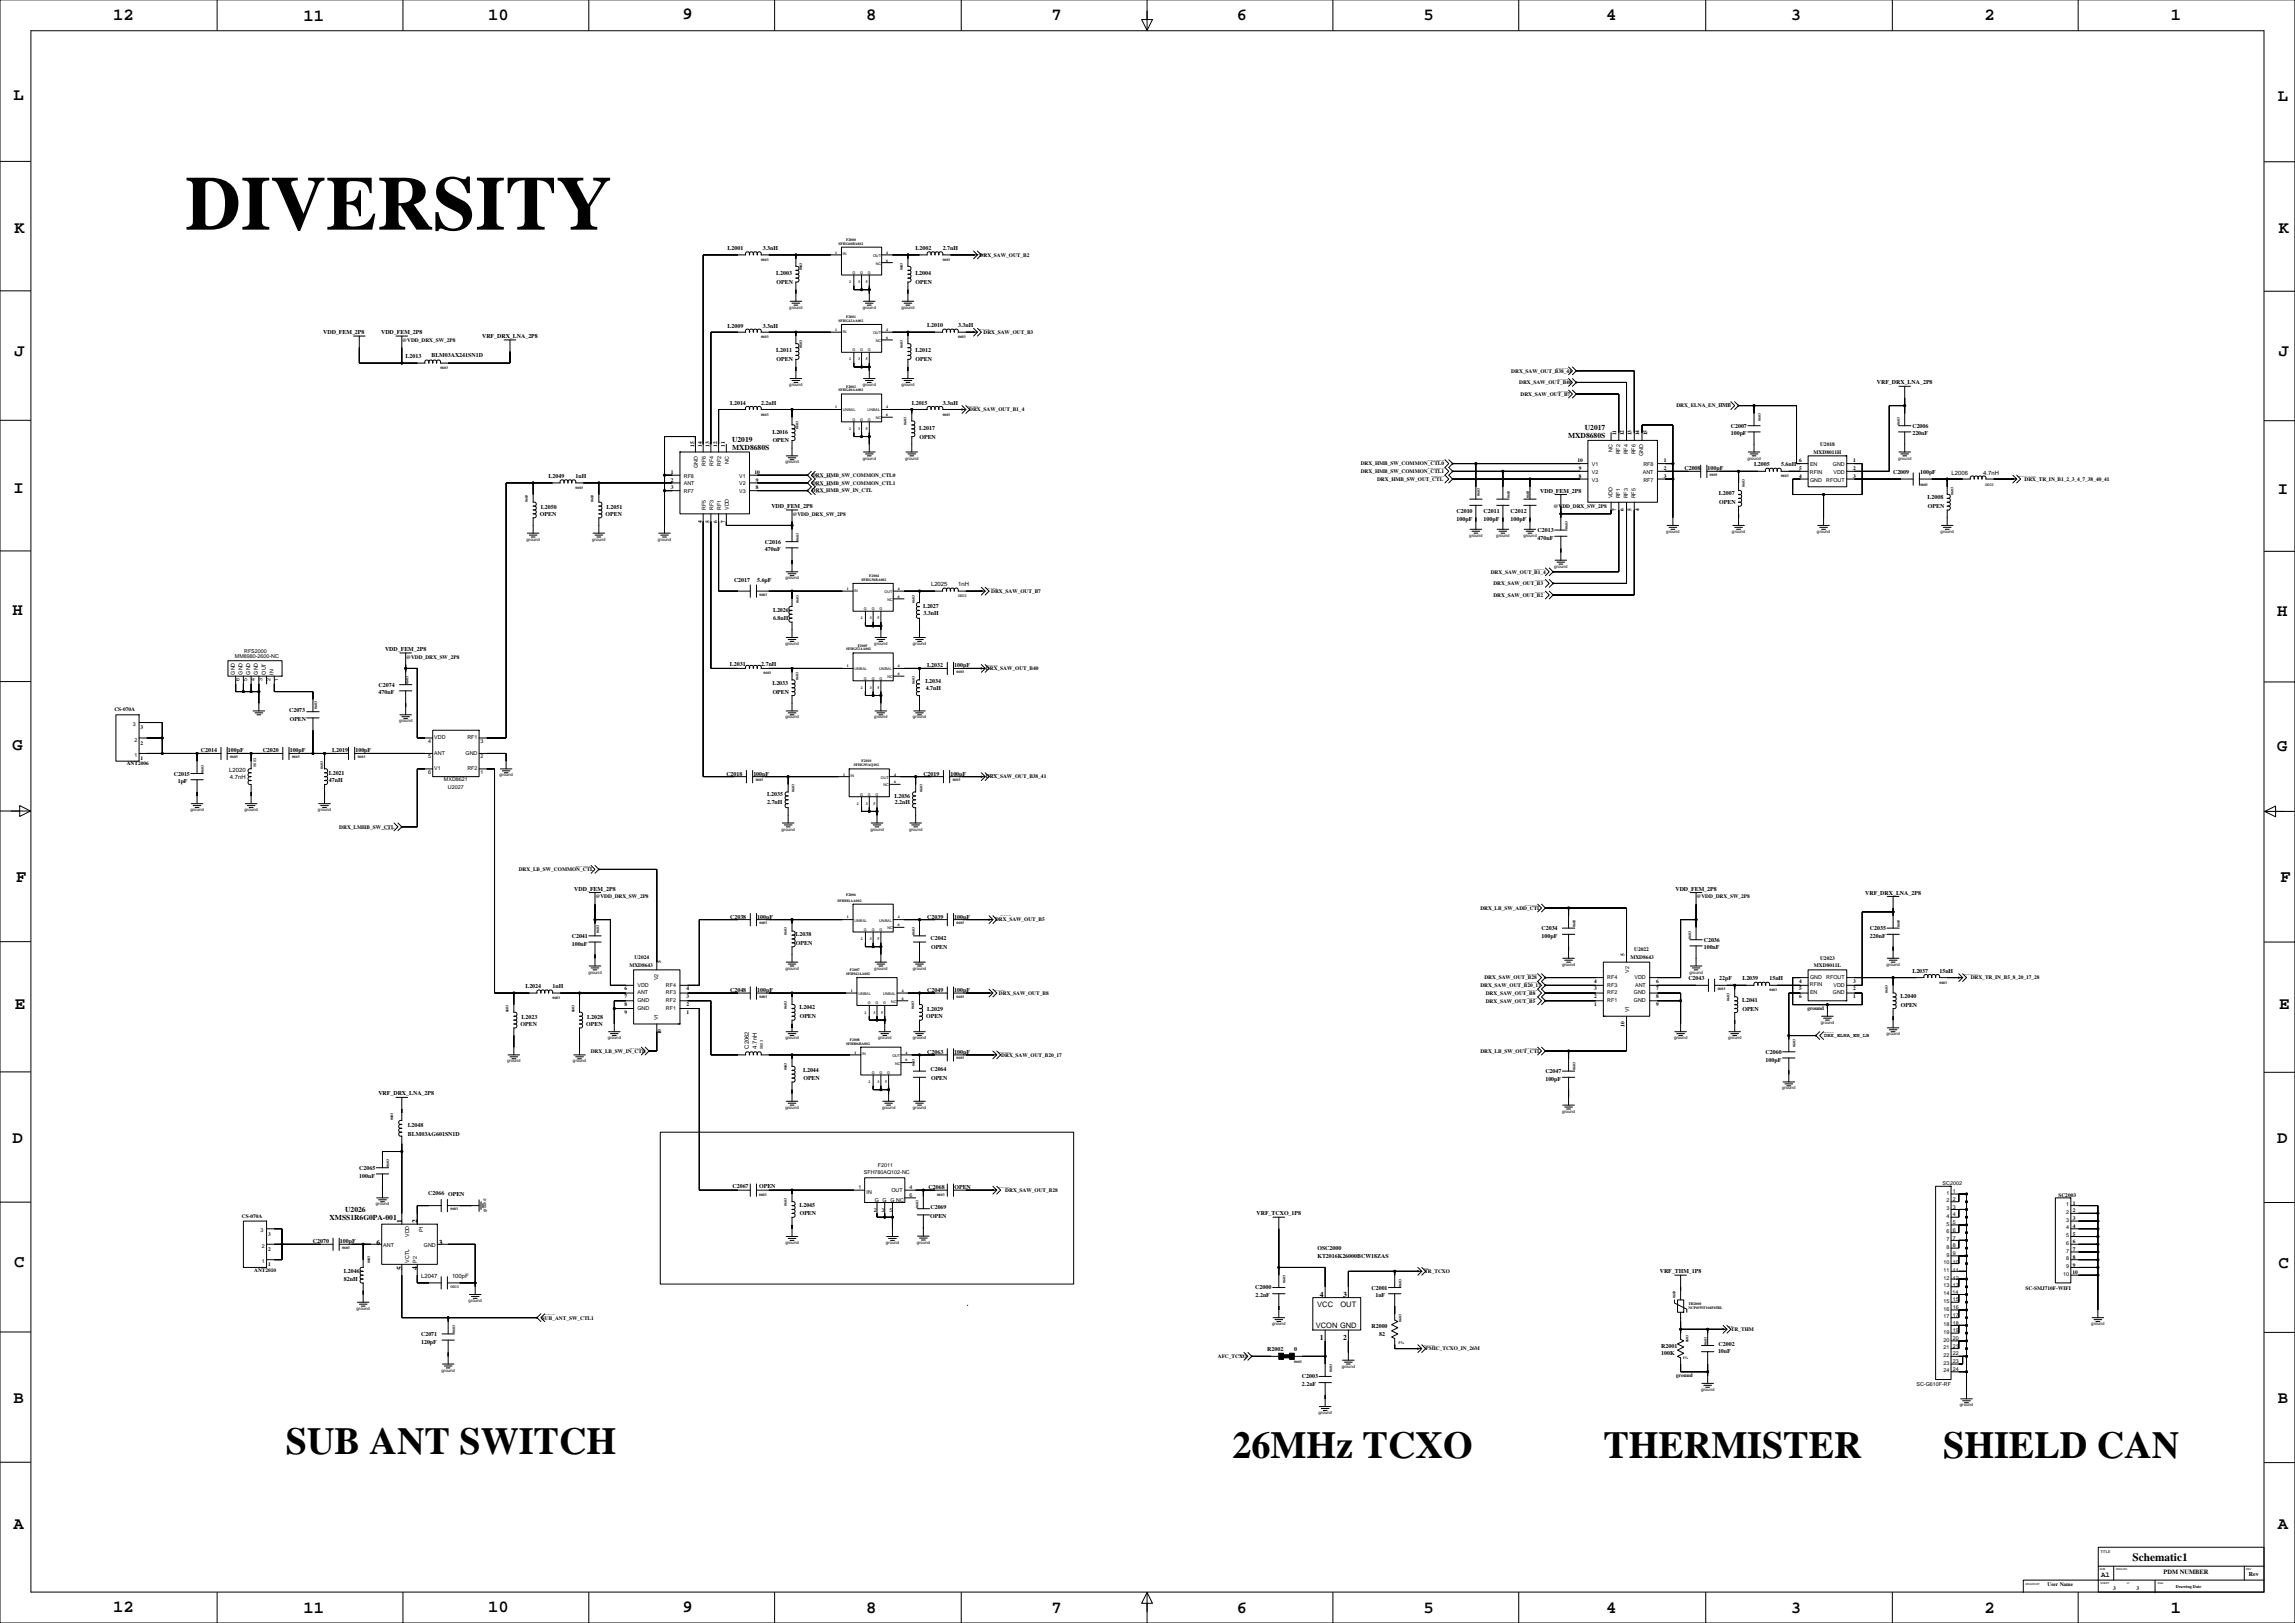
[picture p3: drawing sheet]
<svg xmlns="http://www.w3.org/2000/svg" width="1508mm" height="1066mm" viewBox="0 0 1508 1066" stroke-linecap="round" stroke-linejoin="round" font-family="sans-serif">
<defs><g id="words">
<text font-size="50.4" x="122" y="151">DIVERSITY</text>
<g font-size="25">
<text x="188" y="955">SUB ANT SWITCH</text>
<text x="810" y="958">26MHz TCXO</text>
<text x="1054" y="958">THERMISTER</text>
<text x="1277" y="958">SHIELD CAN</text>
</g>
<g font-size="11.3">
<text x="74" y="13">12</text>
<text x="199" y="13">11</text>
<text x="321" y="13">10</text>
<text x="449" y="13">9</text>
<text x="569" y="13">8</text>
<text x="691" y="13">7</text>
<text x="813" y="13">6</text>
<text x="936" y="13">5</text>
<text x="1056" y="13">4</text>
<text x="1177" y="13">3</text>
<text x="1304" y="13">2</text>
<text x="1427" y="13">1</text>
<text x="9" y="66">L</text>
<text x="1497" y="66">L</text>
<text x="10" y="153">K</text>
<text x="1498" y="153">K</text>
<text x="10" y="234">J</text>
<text x="1498" y="234">J</text>
<text x="9" y="324">I</text>
<text x="1497" y="324">I</text>
<text x="8" y="404">H</text>
<text x="1497" y="405">H</text>
<text x="8" y="493">G</text>
<text x="1497" y="493">G</text>
<text x="11" y="580">F</text>
<text x="1499" y="580">F</text>
<text x="10" y="663">E</text>
<text x="1498" y="663">E</text>
<text x="8" y="751">D</text>
<text x="1497" y="751">D</text>
<text x="9" y="833">C</text>
<text x="1498" y="833">C</text>
<text x="9" y="922">B</text>
<text x="1497" y="922">B</text>
<text x="9" y="1005">A</text>
<text x="1497" y="1005">A</text>
<text x="74" y="1059">12</text>
<text x="199" y="1060">11</text>
<text x="321" y="1059">10</text>
<text x="449" y="1059">9</text>
<text x="569" y="1060">8</text>
<text x="691" y="1060">7</text>
<text x="813" y="1060">6</text>
<text x="936" y="1060">5</text>
<text x="1056" y="1060">4</text>
<text x="1177" y="1060">3</text>
<text x="1304" y="1060">2</text>
<text x="1427" y="1060">1</text>
</g>
<text font-size="7.4" x="1402" y="1026">Schematic1</text>
<g font-size="4.9">
<text x="1031" y="288">MXD8680S</text>
<text x="1042" y="283">U2017</text>
<text x="481" y="290">U2019</text>
<text x="481" y="295">MXD8680S</text>
<text x="227" y="796">U2026</text>
<text x="217" y="801">XMSS1R6G0PA-001</text>
<text x="264" y="803" transform="rotate(-90 264 803)">1</text>
<text x="275" y="803" transform="rotate(-90 275 803)">2</text>
<text x="247" y="818">6</text>
<text x="288" y="818">3</text>
<text x="264" y="834" transform="rotate(-90 264 834)">5</text>
<text x="275" y="834" transform="rotate(-90 275 834)">4</text>
<text x="868" y="852">4</text>
<text x="883" y="852">3</text>
<text x="866" y="859">VCC</text>
<text x="881" y="859">OUT</text>
<text x="865" y="872">VCON GND</text>
<text x="868" y="881">1</text>
<text x="883" y="881">2</text>
<text x="1381" y="1036">A1</text>
</g>
<text font-size="4.2" x="1422" y="1034">PDM NUMBER</text>
<g font-size="3.9">
<text x="478" y="165">L2001</text>
<text x="501" y="165">3.3nH</text>
<text x="602" y="164">L2002</text>
<text x="620" y="164">2.7nH</text>
<text x="510" y="181">L2003</text>
<text x="602" y="181">L2004</text>
<text x="510" y="187">OPEN</text>
<text x="602" y="187">OPEN</text>
<text x="478" y="215">L2009</text>
<text x="501" y="215">3.3nH</text>
<text x="609" y="215">L2010</text>
<text x="630" y="215">3.3nH</text>
<text x="212" y="220">VDD_FEM_2P8</text>
<text x="251" y="220">VDD_FEM_2P8</text>
<text x="317" y="222">VRF_DRX_LNA_2P8</text>
<text x="510" y="232">L2011</text>
<text x="602" y="232">L2012</text>
<text x="267" y="235">L2013</text>
<text x="284" y="235">BLM03AX241SN1D</text>
<text x="510" y="237">OPEN</text>
<text x="602" y="237">OPEN</text>
<text x="1234" y="253">VRF_DRX_LNA_2P8</text>
<text x="480" y="266">L2014</text>
<text x="500" y="266">2.2nH</text>
<text x="599" y="266">L2015</text>
<text x="620" y="266">3.3nH</text>
<text x="1138" y="281">C2007</text>
<text x="1257" y="281">C2006</text>
<text x="508" y="285">L2016</text>
<text x="604" y="282">L2017</text>
<text x="1138" y="286">100pF</text>
<text x="1257" y="286">220nF</text>
<text x="508" y="291">OPEN</text>
<text x="604" y="288">OPEN</text>
<text x="1107" y="309">C2008</text>
<text x="1122" y="309">100pF</text>
<text x="1153" y="306">L2005</text>
<text x="1171" y="306">5.6nH</text>
<text x="1244" y="312">C2009</text>
<text x="1262" y="312">100pF</text>
<text x="1283" y="312">L2006</text>
<text x="1304" y="312">4.7nH</text>
<text x="361" y="314">L2049</text>
<text x="378" y="314">1nH</text>
<text x="1012" y="324">VDD_FEM_2P8</text>
<text x="1130" y="326">L2007</text>
<text x="1267" y="328">L2008</text>
<text x="356" y="334">L2050</text>
<text x="399" y="334">L2051</text>
<text x="507" y="334">VDD_FEM_2P8</text>
<text x="1130" y="331">OPEN</text>
<text x="1267" y="334">OPEN</text>
<text x="355" y="339">OPEN</text>
<text x="398" y="339">OPEN</text>
<text x="957" y="337">C2010</text>
<text x="975" y="337">C2011</text>
<text x="993" y="337">C2012</text>
<text x="957" y="342">100pF</text>
<text x="975" y="342">100pF</text>
<text x="993" y="342">100pF</text>
<text x="1011" y="350">C2013</text>
<text x="503" y="357">C2016</text>
<text x="1011" y="355">470nF</text>
<text x="503" y="362">470nF</text>
<text x="482" y="383">C2017</text>
<text x="498" y="383">5.6pF</text>
<text x="612" y="385">L2025</text>
<text x="630" y="385">1nH</text>
<text x="607" y="399">L2027</text>
<text x="508" y="407">6.8nH</text>
<text x="508" y="402">L2026</text>
<text x="607" y="404">3.3nH</text>
<text x="253" y="428">VDD_FEM_2P8</text>
<text x="480" y="437">L2031</text>
<text x="500" y="437">2.7nH</text>
<text x="609" y="439">L2032</text>
<text x="627" y="439">100pF</text>
<text x="508" y="450">L2033</text>
<text x="608" y="448">L2034</text>
<text x="249" y="451">C2074</text>
<text x="508" y="456">OPEN</text>
<text x="609" y="454">4.7nH</text>
<text x="249" y="456">470nF</text>
<text x="190" y="468">C2073</text>
<text x="190" y="474">OPEN</text>
<text x="132" y="494">C2014</text>
<text x="150" y="494">100pF</text>
<text x="173" y="494">C2020</text>
<text x="190" y="494">100pF</text>
<text x="218" y="494">L2019</text>
<text x="234" y="494">100pF</text>
<text x="114" y="510">C2015</text>
<text x="151" y="507">L2020</text>
<text x="216" y="509">L2021</text>
<text x="477" y="510">C2018</text>
<text x="495" y="510">100pF</text>
<text x="607" y="510">C2019</text>
<text x="625" y="510">100pF</text>
<text x="117" y="515">1pF</text>
<text x="151" y="512">4.7nH</text>
<text x="216" y="514">47nH</text>
<text x="504" y="523">L2035</text>
<text x="588" y="525">L2036</text>
<text x="504" y="528">2.7nH</text>
<text x="588" y="528">2.2nH</text>
<text x="377" y="585">VDD_FEM_2P8</text>
<text x="1101" y="585">VDD_FEM_2P8</text>
<text x="1226" y="588">VRF_DRX_LNA_2P8</text>
<text x="480" y="604">C2038</text>
<text x="498" y="604">100pF</text>
<text x="609" y="604">C2039</text>
<text x="627" y="604">100pF</text>
<text x="1013" y="611">C2034</text>
<text x="1229" y="611">C2035</text>
<text x="376" y="616">C2041</text>
<text x="523" y="615">L2038</text>
<text x="612" y="618">C2042</text>
<text x="1013" y="616">100pF</text>
<text x="1229" y="616">220nF</text>
<text x="376" y="621">100nF</text>
<text x="523" y="621">OPEN</text>
<text x="612" y="623">OPEN</text>
<text x="1120" y="624">100nF</text>
<text x="1120" y="619">C2036</text>
<text x="1257" y="639">L2037</text>
<text x="1275" y="639">15nH</text>
<text x="1110" y="644">C2043</text>
<text x="1130" y="644">22pF</text>
<text x="1145" y="644">L2039</text>
<text x="1163" y="644">15nH</text>
<text x="345" y="649">L2024</text>
<text x="363" y="649">1nH</text>
<text x="480" y="652">C2048</text>
<text x="498" y="652">100pF</text>
<text x="609" y="652">C2049</text>
<text x="627" y="652">100pF</text>
<text x="1145" y="658">L2041</text>
<text x="1249" y="656">L2040</text>
<text x="525" y="663">L2042</text>
<text x="609" y="665">L2029</text>
<text x="1145" y="664">OPEN</text>
<text x="1249" y="661">OPEN</text>
<text x="343" y="670">L2023</text>
<text x="386" y="670">L2028</text>
<text x="526" y="669">OPEN</text>
<text x="609" y="669">OPEN</text>
<text x="342" y="674">OPEN</text>
<text x="385" y="674">OPEN</text>
<text x="492" y="689" transform="rotate(-90 492 689)">C2062</text>
<text x="497" y="689" transform="rotate(-90 497 689)">4.7nH</text>
<text x="609" y="692">C2063</text>
<text x="627" y="692">100pF</text>
<text x="1161" y="692">C2060</text>
<text x="1161" y="698">100pF</text>
<text x="528" y="704">L2044</text>
<text x="612" y="704">C2064</text>
<text x="1016" y="705">C2047</text>
<text x="528" y="710">OPEN</text>
<text x="612" y="710">OPEN</text>
<text x="1016" y="710">100pF</text>
<text x="249" y="720">VRF_DRX_LNA_2P8</text>
<text x="268" y="741">L2048</text>
<text x="268" y="746">BLM03AG601SN1D</text>
<text x="236" y="774">100nF</text>
<text x="236" y="769">C2065</text>
<text x="281" y="785">C2066 OPEN</text>
<text x="481" y="780">C2067</text>
<text x="499" y="781">OPEN</text>
<text x="610" y="781">C2068</text>
<text x="627" y="781">OPEN</text>
<text x="525" y="793">L2045</text>
<text x="612" y="795">C2069</text>
<text x="526" y="799">OPEN</text>
<text x="611" y="800">OPEN</text>
<text x="826" y="799">VRF_TCXO_1P8</text>
<text x="206" y="817">C2070</text>
<text x="223" y="817">100pF</text>
<text x="866" y="821">OSC2000</text>
<text x="866" y="827">KT2016K26000BCW18ZAS</text>
<text x="226" y="837">L2046</text>
<text x="277" y="840">L2047</text>
<text x="297" y="840">100pF</text>
<text x="1091" y="837">VRF_THM_1P8</text>
<text x="226" y="842">82nH</text>
<text x="825" y="847">C2000</text>
<text x="901" y="847">C2001</text>
<text x="825" y="852">2.2nF</text>
<text x="904" y="852">1nF</text>
<text x="901" y="873">R2000</text>
<text x="277" y="878">C2071</text>
<text x="907" y="878">82</text>
<text x="277" y="883">120pF</text>
<text x="833" y="888">R2002</text>
<text x="851" y="888">0</text>
<text x="1092" y="885">R2001</text>
<text x="1130" y="884">C2002</text>
<text x="1092" y="891">100K</text>
<text x="1129" y="889">10nF</text>
<text x="856" y="906">C2003</text>
<text x="856" y="911">2.2nF</text>
<text x="1478" y="1036">Rev</text>
</g>
<g font-size="3.5">
<text x="644" y="169">DRX_SAW_OUT_B2</text>
<text x="646" y="219">DRX_SAW_OUT_B3</text>
<text x="264" y="225">@VDD_DRX_SW_2P8</text>
<text x="993" y="245">DRX_SAW_OUT_B38_41</text>
<text x="999" y="252">DRX_SAW_OUT_B40</text>
<text x="999" y="260">DRX_SAW_OUT_B7</text>
<text x="1102" y="268">DRX_ELNA_EN_HMB</text>
<text x="637" y="270">DRX_SAW_OUT_B1_4</text>
<text x="1062" y="286" transform="rotate(-90 1062 286)">11</text>
<text x="1067" y="286" transform="rotate(-90 1067 286)">12</text>
<text x="1072" y="286" transform="rotate(-90 1072 286)">13</text>
<text x="1077" y="286" transform="rotate(-90 1077 286)">14</text>
<text x="1083" y="286" transform="rotate(-90 1083 286)">15</text>
<text x="456" y="294" transform="rotate(-90 456 294)">15</text>
<text x="461" y="294" transform="rotate(-90 461 294)">14</text>
<text x="466" y="294" transform="rotate(-90 466 294)">13</text>
<text x="471" y="294" transform="rotate(-90 471 294)">12</text>
<text x="476" y="294" transform="rotate(-90 476 294)">11</text>
<text x="1196" y="293">U2018</text>
<text x="1060" y="297" transform="rotate(-90 1060 297)">NC</text>
<text x="1065" y="299" transform="rotate(-90 1065 299)">RF2</text>
<text x="1070" y="299" transform="rotate(-90 1070 299)">RF4</text>
<text x="1075" y="299" transform="rotate(-90 1075 299)">RF6</text>
<text x="1080" y="300" transform="rotate(-90 1080 300)">GND</text>
<text x="1192" y="298">MXD8011H</text>
<text x="479" y="305" transform="rotate(-90 479 305)">NC</text>
<text x="894" y="306">DRX_HMB_SW_COMMON_CTL0</text>
<text x="1037" y="304">10</text>
<text x="1094" y="304">1</text>
<text x="1182" y="304">6</text>
<text x="1218" y="304">1</text>
<text x="441" y="311">1</text>
<text x="459" y="307" transform="rotate(-90 459 307)">GND</text>
<text x="464" y="306" transform="rotate(-90 464 306)">RF6</text>
<text x="469" y="306" transform="rotate(-90 469 306)">RF4</text>
<text x="474" y="306" transform="rotate(-90 474 306)">RF2</text>
<text x="496" y="311">10</text>
<text x="894" y="311">DRX_HMB_SW_COMMON_CTL1</text>
<text x="1038" y="309">9</text>
<text x="1046" y="311">V2</text>
<text x="1046" y="306">V1</text>
<text x="1080" y="311">ANT</text>
<text x="1080" y="306">RF8</text>
<text x="1094" y="309">2</text>
<text x="1182" y="309">5</text>
<text x="1190" y="311">RFIN</text>
<text x="1190" y="306">EN</text>
<text x="1205" y="306">GND</text>
<text x="1205" y="311">VDD</text>
<text x="1218" y="309">2</text>
<text x="441" y="316">2</text>
<text x="449" y="314">RF8</text>
<text x="486" y="314">V1</text>
<text x="497" y="316">9</text>
<text x="534" y="313">DRX_HMB_SW_COMMON_CTL0</text>
<text x="905" y="316">DRX_HMB_SW_OUT_CTL</text>
<text x="1038" y="314">8</text>
<text x="1046" y="316">V3</text>
<text x="1080" y="316">RF7</text>
<text x="1094" y="314">3</text>
<text x="1182" y="314">4</text>
<text x="1190" y="316">GND</text>
<text x="1200" y="316">RFOUT</text>
<text x="1218" y="314">3</text>
<text x="1331" y="316">DRX_TR_IN_B1_2_3_4_7_38_40_41</text>
<text x="441" y="321">3</text>
<text x="449" y="319">ANT</text>
<text x="486" y="319">V2</text>
<text x="497" y="321">8</text>
<text x="534" y="324">DRX_HMB_SW_IN_CTL</text>
<text x="534" y="319">DRX_HMB_SW_COMMON_CTL1</text>
<text x="449" y="324">RF7</text>
<text x="486" y="324">V3</text>
<text x="1060" y="327" transform="rotate(-90 1060 327)">VDD</text>
<text x="1065" y="327" transform="rotate(-90 1065 327)">RF1</text>
<text x="1070" y="327" transform="rotate(-90 1070 327)">RF3</text>
<text x="1075" y="327" transform="rotate(-90 1075 327)">RF5</text>
<text x="464" y="335" transform="rotate(-90 464 335)">RF5</text>
<text x="469" y="335" transform="rotate(-90 469 335)">RF3</text>
<text x="474" y="335" transform="rotate(-90 474 335)">RF1</text>
<text x="479" y="335" transform="rotate(-90 479 335)">VDD</text>
<text x="1021" y="334">@VDD_DRX_SW_2P8</text>
<text x="1062" y="336" transform="rotate(-90 1062 336)">7</text>
<text x="1067" y="336" transform="rotate(-90 1067 336)">6</text>
<text x="1072" y="336" transform="rotate(-90 1072 336)">5</text>
<text x="1077" y="336" transform="rotate(-90 1077 336)">4</text>
<text x="521" y="339">@VDD_DRX_SW_2P8</text>
<text x="461" y="344" transform="rotate(-90 461 344)">4</text>
<text x="466" y="344" transform="rotate(-90 466 344)">5</text>
<text x="471" y="344" transform="rotate(-90 471 344)">6</text>
<text x="476" y="344" transform="rotate(-90 476 344)">7</text>
<text x="980" y="377">DRX_SAW_OUT_B1_4</text>
<text x="652" y="390">DRX_SAW_OUT_B7</text>
<text x="982" y="385">DRX_SAW_OUT_B3</text>
<text x="982" y="392">DRX_SAW_OUT_B2</text>
<text x="160" y="429">RFS2000</text>
<text x="154" y="433">MM8980-2600-NC</text>
<text x="267" y="433">@VDD_DRX_SW_2P8</text>
<text x="154" y="443" transform="rotate(-90 154 443)">GND</text>
<text x="159" y="443" transform="rotate(-90 159 443)">GND</text>
<text x="164" y="443" transform="rotate(-90 164 443)">GND</text>
<text x="170" y="443" transform="rotate(-90 170 443)">GND</text>
<text x="175" y="443" transform="rotate(-90 175 443)">OUT</text>
<text x="180" y="443" transform="rotate(-90 180 443)">IN</text>
<text x="648" y="440">DRX_SAW_OUT_B40</text>
<text x="157" y="447" transform="rotate(-90 157 447)">6</text>
<text x="162" y="447" transform="rotate(-90 162 447)">5</text>
<text x="168" y="447" transform="rotate(-90 168 447)">4</text>
<text x="173" y="447" transform="rotate(-90 173 447)">3</text>
<text x="178" y="447" transform="rotate(-90 178 447)">2</text>
<text x="183" y="447" transform="rotate(-90 183 447)">1</text>
<text x="75" y="467">CS-070A</text>
<text x="87" y="477">3</text>
<text x="92" y="479">3</text>
<text x="285" y="486">VDD</text>
<text x="307" y="486">RF1</text>
<text x="88" y="487">2</text>
<text x="92" y="489">2</text>
<text x="281" y="488">4</text>
<text x="316" y="488">3</text>
<text x="88" y="497">1</text>
<text x="285" y="496">ANT</text>
<text x="306" y="496">GND</text>
<text x="83" y="503">ANT2006</text>
<text x="92" y="500">1</text>
<text x="281" y="498">5</text>
<text x="316" y="498">2</text>
<text x="281" y="508">6</text>
<text x="285" y="506">V1</text>
<text x="307" y="506">RF2</text>
<text x="316" y="508">1</text>
<text x="292" y="514">MXD8621</text>
<text x="648" y="512">DRX_SAW_OUT_B38_41</text>
<text x="294" y="519">U2027</text>
<text x="223" y="545">DRX_LMHB_SW_CTL</text>
<text x="341" y="572">DRX_LB_SW_COMMON_CTL</text>
<text x="391" y="590">@VDD_DRX_SW_2P8</text>
<text x="1115" y="590">@VDD_DRX_SW_2P8</text>
<text x="973" y="598">DRX_LB_SW_ADD_CTL</text>
<text x="654" y="605">DRX_SAW_OUT_B5</text>
<text x="417" y="630">U2024</text>
<text x="1068" y="628" transform="rotate(-90 1068 628)">5</text>
<text x="1074" y="625">U2022</text>
<text x="414" y="636">MXD8643</text>
<text x="435" y="633" transform="rotate(-90 435 633)">5</text>
<text x="1072" y="630">MXD8643</text>
<text x="1192" y="636">MXD8011L</text>
<text x="1196" y="631">U2023</text>
<text x="1071" y="639" transform="rotate(-90 1071 639)">V2</text>
<text x="433" y="644" transform="rotate(-90 433 644)">V2</text>
<text x="976" y="644">DRX_SAW_OUT_B28</text>
<text x="1048" y="646">4</text>
<text x="1056" y="643">RF4</text>
<text x="1074" y="643">VDD</text>
<text x="1089" y="646">6</text>
<text x="1182" y="646">4</text>
<text x="1190" y="643">GND</text>
<text x="1200" y="643">RFOUT</text>
<text x="1218" y="646">3</text>
<text x="1295" y="644">DRX_TR_IN_B5_8_20_17_28</text>
<text x="411" y="651">6</text>
<text x="419" y="648">VDD</text>
<text x="419" y="653">ANT</text>
<text x="438" y="653">RF3</text>
<text x="438" y="648">RF4</text>
<text x="451" y="651">4</text>
<text x="657" y="654">DRX_SAW_OUT_B8</text>
<text x="973" y="649">DRX_SAW_OUT_B20_17</text>
<text x="977" y="654">DRX_SAW_OUT_B8</text>
<text x="1048" y="651">3</text>
<text x="1056" y="648">RF3</text>
<text x="1056" y="653">RF2</text>
<text x="1074" y="653">GND</text>
<text x="1075" y="648">ANT</text>
<text x="1089" y="651">7</text>
<text x="1182" y="651">5</text>
<text x="1190" y="648">RFIN</text>
<text x="1190" y="653">EN</text>
<text x="1205" y="653">GND</text>
<text x="1205" y="648">VDD</text>
<text x="1218" y="651">2</text>
<text x="411" y="656">7</text>
<text x="419" y="658">GND</text>
<text x="438" y="658">RF2</text>
<text x="451" y="656">3</text>
<text x="977" y="659">DRX_SAW_OUT_B5</text>
<text x="1048" y="656">2</text>
<text x="1056" y="658">RF1</text>
<text x="1074" y="658">GND</text>
<text x="1089" y="656">8</text>
<text x="1182" y="656">6</text>
<text x="1218" y="656">1</text>
<text x="411" y="661">8</text>
<text x="411" y="666">9</text>
<text x="419" y="664">GND</text>
<text x="438" y="664">RF1</text>
<text x="451" y="666">1</text>
<text x="451" y="661">2</text>
<text x="1048" y="661">1</text>
<text x="1071" y="665" transform="rotate(-90 1071 665)">V1</text>
<text x="1089" y="661">9</text>
<text x="1188" y="664">ground</text>
<text x="433" y="670" transform="rotate(-90 433 670)">V1</text>
<text x="1068" y="675" transform="rotate(-90 1068 675)">10</text>
<text x="435" y="680" transform="rotate(-90 435 680)">10</text>
<text x="1199" y="681">DRX_ELNA_EN_LB</text>
<text x="388" y="692">DRX_LB_SW_IN_CTL</text>
<text x="658" y="694">DRX_SAW_OUT_B20_17</text>
<text x="973" y="692">DRX_LB_SW_OUT_CTL</text>
<text x="577" y="767">F2011</text>
<text x="568" y="771">SFH780AQ102-NC</text>
<text x="1277" y="779">SC2002</text>
<text x="564" y="781">1</text>
<text x="570" y="785">IN</text>
<text x="586" y="783">OUT</text>
<text x="598" y="781">4</text>
<text x="661" y="783">DRX_SAW_OUT_B28</text>
<text x="1279" y="785">1</text>
<text x="1283" y="784">1</text>
<text x="575" y="790">G G G NC</text>
<text x="598" y="787">6</text>
<text x="1279" y="790">2</text>
<text x="1283" y="789">2</text>
<text x="1353" y="787">SC2003</text>
<text x="1362" y="792">1</text>
<text x="574" y="797">2</text>
<text x="579" y="797">3</text>
<text x="585" y="797">5</text>
<text x="1279" y="795">3</text>
<text x="1283" y="794">3</text>
<text x="1358" y="798">2</text>
<text x="1358" y="793">1</text>
<text x="1362" y="797">2</text>
<text x="159" y="800">CS-070A</text>
<text x="1279" y="800">4</text>
<text x="1283" y="799">4</text>
<text x="1358" y="803">3</text>
<text x="1362" y="802">3</text>
<text x="171" y="810">3</text>
<text x="278" y="810" transform="rotate(-90 278 810)">P1</text>
<text x="1279" y="805">5</text>
<text x="1283" y="809">6</text>
<text x="1283" y="804">5</text>
<text x="1358" y="808">4</text>
<text x="1362" y="807">4</text>
<text x="176" y="812">3</text>
<text x="269" y="813" transform="rotate(-90 269 813)">VDD</text>
<text x="1279" y="810">6</text>
<text x="1279" y="815">7</text>
<text x="1283" y="814">7</text>
<text x="1358" y="813">5</text>
<text x="1362" y="812">5</text>
<text x="172" y="820">2</text>
<text x="252" y="819">ANT</text>
<text x="279" y="819">GND</text>
<text x="1279" y="821">8</text>
<text x="1283" y="820">8</text>
<text x="1358" y="818">6</text>
<text x="1362" y="817">6</text>
<text x="176" y="822">2</text>
<text x="1279" y="826">9</text>
<text x="1283" y="825">9</text>
<text x="1358" y="823">7</text>
<text x="1362" y="827">8</text>
<text x="1362" y="822">7</text>
<text x="172" y="830">1</text>
<text x="176" y="832">1</text>
<text x="269" y="830" transform="rotate(-90 269 830)">VCTL</text>
<text x="274" y="830" transform="rotate(-90 274 830)">P2</text>
<text x="1277" y="831">10</text>
<text x="1284" y="831">10</text>
<text x="1358" y="828">8</text>
<text x="1358" y="833">9</text>
<text x="1362" y="832">9</text>
<text x="167" y="836">ANT2010</text>
<text x="936" y="837">TR_TCXO</text>
<text x="1277" y="836">11</text>
<text x="1284" y="836">11</text>
<text x="1356" y="838">10</text>
<text x="1362" y="837">10</text>
<text x="1277" y="841">12</text>
<text x="1277" y="846">13</text>
<text x="1284" y="846">13</text>
<text x="1284" y="841">12</text>
<text x="1277" y="851">14</text>
<text x="1283" y="850">14</text>
<text x="1331" y="848">SC-SMJ710F-WIFI</text>
<text x="1277" y="856">15</text>
<text x="1284" y="855">15</text>
<text x="1277" y="861">16</text>
<text x="1284" y="860">16</text>
<text x="356" y="867">SUB_ANT_SW_CTL1</text>
<text x="1277" y="866">17</text>
<text x="1284" y="865">17</text>
<text x="1138" y="875">TR_THM</text>
<text x="1277" y="871">18</text>
<text x="1284" y="875">19</text>
<text x="1284" y="870">18</text>
<text x="1277" y="882">20</text>
<text x="1277" y="876">19</text>
<text x="1284" y="880">20</text>
<text x="937" y="887">PMIC_TCXO_IN_26M</text>
<text x="1277" y="887">21</text>
<text x="1284" y="886">21</text>
<text x="800" y="892">AFC_TCXO</text>
<text x="1277" y="892">22</text>
<text x="1284" y="891">22</text>
<text x="1277" y="897">23</text>
<text x="1284" y="896">23</text>
<text x="1102" y="905">ground</text>
<text x="1277" y="902">24</text>
<text x="1284" y="901">24</text>
<text x="1260" y="910">SC-G610F-RF</text>
<text x="1346" y="1042">User Name</text>
<text x="1389" y="1045">3</text>
<text x="1404" y="1045">3</text>
</g>
<g font-size="2.8">
<text x="519" y="203">ground</text>
<text x="567" y="203">ground</text>
<text x="592" y="203">ground</text>
<text x="519" y="254">ground</text>
<text x="567" y="254">ground</text>
<text x="592" y="254">ground</text>
<text x="516" y="304">ground</text>
<text x="567" y="302">ground</text>
<text x="595" y="302">ground</text>
<text x="1149" y="302">ground</text>
<text x="1248" y="302">ground</text>
<text x="966" y="353">ground</text>
<text x="984" y="353">ground</text>
<text x="1001" y="353">ground</text>
<text x="1095" y="350">ground</text>
<text x="1138" y="350">ground</text>
<text x="1194" y="350">ground</text>
<text x="1276" y="350">ground</text>
<text x="346" y="355">ground</text>
<text x="389" y="355">ground</text>
<text x="432" y="355">ground</text>
<text x="1022" y="373">ground</text>
<text x="516" y="381">ground</text>
<text x="516" y="424">ground</text>
<text x="575" y="424">ground</text>
<text x="600" y="424">ground</text>
<text x="516" y="472">ground</text>
<text x="575" y="472">ground</text>
<text x="600" y="472">ground</text>
<text x="262" y="475">ground</text>
<text x="328" y="510">ground</text>
<text x="125" y="533">ground</text>
<text x="161" y="533">ground</text>
<text x="209" y="533">ground</text>
<text x="514" y="546">ground</text>
<text x="572" y="546">ground</text>
<text x="598" y="546">ground</text>
<text x="1027" y="635">ground</text>
<text x="1240" y="635">ground</text>
<text x="387" y="640">ground</text>
<text x="516" y="637">ground</text>
<text x="575" y="637">ground</text>
<text x="600" y="637">ground</text>
<text x="1110" y="640">ground</text>
<text x="1197" y="673">ground</text>
<text x="399" y="683">ground</text>
<text x="516" y="683">ground</text>
<text x="577" y="683">ground</text>
<text x="600" y="683">ground</text>
<text x="1100" y="683">ground</text>
<text x="1136" y="683">ground</text>
<text x="1240" y="680">ground</text>
<text x="333" y="698">ground</text>
<text x="377" y="698">ground</text>
<text x="1171" y="716">ground</text>
<text x="516" y="729">ground</text>
<text x="580" y="729">ground</text>
<text x="600" y="729">ground</text>
<text x="1027" y="731">ground</text>
<text x="247" y="792">ground</text>
<text x="319" y="797" transform="rotate(-90 319 797)">ground</text>
<text x="516" y="817">ground</text>
<text x="582" y="817">ground</text>
<text x="603" y="817">ground</text>
<text x="308" y="856">ground</text>
<text x="234" y="861">ground</text>
<text x="836" y="871">ground</text>
<text x="1375" y="871">ground</text>
<text x="882" y="899">ground</text>
<text x="290" y="901">ground</text>
<text x="1118" y="914">ground</text>
<text x="867" y="929">ground</text>
<text x="1288" y="924">ground</text>
<text x="1430" y="1044">Drawing Date</text>
</g>
<g font-size="2.5">
<text x="551" y="161">SFHG60BA002</text>
<text x="556" y="158">F2000</text>
<text x="549" y="167">1</text>
<text x="554" y="168">IN</text>
<text x="583" y="167">4</text>
<text x="500" y="172">0603</text>
<text x="574" y="169">OUT</text>
<text x="576" y="174">NC</text>
<text x="583" y="172">6</text>
<text x="620" y="172">0603</text>
<text x="527" y="178" transform="rotate(-90 527 178)">0603</text>
<text x="560" y="180">G</text>
<text x="565" y="180">G</text>
<text x="570" y="180">G</text>
<text x="593" y="178" transform="rotate(-90 593 178)">0603</text>
<text x="558" y="186">2</text>
<text x="564" y="186">3</text>
<text x="569" y="186">5</text>
<text x="556" y="209">F2001</text>
<text x="551" y="211">SFHG42AA002</text>
<text x="549" y="218">1</text>
<text x="554" y="219">IN</text>
<text x="574" y="220">OUT</text>
<text x="583" y="218">4</text>
<text x="500" y="222">0603</text>
<text x="576" y="225">NC</text>
<text x="583" y="223">6</text>
<text x="630" y="222">0603</text>
<text x="527" y="228" transform="rotate(-90 527 228)">0603</text>
<text x="560" y="231">G</text>
<text x="565" y="231">G</text>
<text x="570" y="231">G</text>
<text x="593" y="228" transform="rotate(-90 593 228)">0603</text>
<text x="558" y="237">2</text>
<text x="564" y="237">3</text>
<text x="569" y="237">5</text>
<text x="289" y="243">0603</text>
<text x="551" y="257">SFHG40AA002</text>
<text x="556" y="255">F2002</text>
<text x="549" y="268">1</text>
<text x="583" y="268">4</text>
<text x="500" y="273">0603</text>
<text x="554" y="270">UNBAL</text>
<text x="570" y="270">UNBAL</text>
<text x="576" y="275">NC</text>
<text x="583" y="273">6</text>
<text x="620" y="273">0603</text>
<text x="525" y="282" transform="rotate(-90 525 282)">0603</text>
<text x="560" y="276">G</text>
<text x="565" y="276">G</text>
<text x="570" y="276">G</text>
<text x="596" y="279" transform="rotate(-90 596 279)">0603</text>
<text x="1157" y="277" transform="rotate(-90 1157 277)">0603</text>
<text x="1249" y="279" transform="rotate(-90 1249 279)">0603</text>
<text x="558" y="283">2</text>
<text x="564" y="283">3</text>
<text x="569" y="283">5</text>
<text x="1124" y="313">0603</text>
<text x="1171" y="314">0603</text>
<text x="378" y="321">0603</text>
<text x="1147" y="320" transform="rotate(-90 1147 320)">0603</text>
<text x="1262" y="319">0603</text>
<text x="1305" y="319">0603</text>
<text x="973" y="326" transform="rotate(-90 973 326)">0603</text>
<text x="992" y="327" transform="rotate(-90 992 327)">0603</text>
<text x="1005" y="327" transform="rotate(-90 1005 327)">0603</text>
<text x="1284" y="325" transform="rotate(-90 1284 325)">0603</text>
<text x="347" y="330" transform="rotate(-90 347 330)">0603</text>
<text x="390" y="330" transform="rotate(-90 390 330)">0603</text>
<text x="1030" y="348" transform="rotate(-90 1030 348)">0603</text>
<text x="525" y="355" transform="rotate(-90 525 355)">0603</text>
<text x="566" y="382">SFHG56BA002</text>
<text x="571" y="379">F2004</text>
<text x="557" y="388">1</text>
<text x="562" y="389">IN</text>
<text x="581" y="390">OUT</text>
<text x="590" y="388">4</text>
<text x="499" y="391">0603</text>
<text x="525" y="396" transform="rotate(-90 525 396)">0603</text>
<text x="583" y="395">NC</text>
<text x="590" y="393">6</text>
<text x="601" y="396" transform="rotate(-90 601 396)">0603</text>
<text x="630" y="393">0603</text>
<text x="568" y="401">G</text>
<text x="573" y="401">G</text>
<text x="578" y="401">G</text>
<text x="566" y="407">2</text>
<text x="572" y="407">3</text>
<text x="577" y="407">5</text>
<text x="564" y="425">F2005</text>
<text x="556" y="427">SFHG52AA002</text>
<text x="502" y="443">0603</text>
<text x="557" y="438">1</text>
<text x="562" y="441">UNBAL</text>
<text x="578" y="441">UNBAL</text>
<text x="590" y="444">6</text>
<text x="590" y="438">4</text>
<text x="629" y="442">0603</text>
<text x="269" y="449" transform="rotate(-90 269 449)">0603</text>
<text x="525" y="447" transform="rotate(-90 525 447)">0603</text>
<text x="568" y="447">G</text>
<text x="573" y="447">G</text>
<text x="578" y="447">G</text>
<text x="583" y="446">NC</text>
<text x="601" y="449" transform="rotate(-90 601 449)">0603</text>
<text x="566" y="453">2</text>
<text x="572" y="453">3</text>
<text x="577" y="453">5</text>
<text x="208" y="466" transform="rotate(-90 208 466)">0603</text>
<text x="151" y="498">0603</text>
<text x="168" y="504" transform="rotate(-90 168 504)">0603</text>
<text x="192" y="498">0603</text>
<text x="235" y="498">0603</text>
<text x="561" y="504">SFHG93AQ102</text>
<text x="566" y="501">F2010</text>
<text x="134" y="508" transform="rotate(-90 134 508)">0603</text>
<text x="212" y="505" transform="rotate(-90 212 505)">0603</text>
<text x="554" y="510">1</text>
<text x="588" y="510">4</text>
<text x="497" y="513">0603</text>
<text x="559" y="511">IN</text>
<text x="579" y="512">OUT</text>
<text x="588" y="515">6</text>
<text x="626" y="513">0603</text>
<text x="522" y="520" transform="rotate(-90 522 520)">0603</text>
<text x="581" y="517">NC</text>
<text x="606" y="520" transform="rotate(-90 606 520)">0603</text>
<text x="565" y="523">G</text>
<text x="570" y="523">G</text>
<text x="575" y="523">G</text>
<text x="563" y="529">2</text>
<text x="569" y="529">3</text>
<text x="574" y="529">5</text>
<text x="551" y="592">SFH881AA002</text>
<text x="556" y="589">F2006</text>
<text x="557" y="604">1</text>
<text x="562" y="606">UNBAL</text>
<text x="578" y="606">UNBAL</text>
<text x="590" y="604">4</text>
<text x="499" y="607">0603</text>
<text x="568" y="612">G</text>
<text x="573" y="612">G</text>
<text x="578" y="612">G</text>
<text x="583" y="611">NC</text>
<text x="590" y="609">6</text>
<text x="629" y="607">0603</text>
<text x="1036" y="609" transform="rotate(-90 1036 609)">0603</text>
<text x="1249" y="609" transform="rotate(-90 1249 609)">0603</text>
<text x="394" y="613" transform="rotate(-90 394 613)">0603</text>
<text x="517" y="614" transform="rotate(-90 517 614)">0603</text>
<text x="566" y="618">2</text>
<text x="572" y="618">3</text>
<text x="577" y="618">5</text>
<text x="601" y="614" transform="rotate(-90 601 614)">0603</text>
<text x="1112" y="617" transform="rotate(-90 1112 617)">0603</text>
<text x="556" y="641">SFH942AA002</text>
<text x="559" y="638">F2007</text>
<text x="1275" y="646">0603</text>
<text x="559" y="652">1</text>
<text x="564" y="654">UNBAL</text>
<text x="580" y="654">UNBAL</text>
<text x="593" y="652">4</text>
<text x="1129" y="650">0603</text>
<text x="1163" y="651">0603</text>
<text x="1241" y="653" transform="rotate(-90 1241 653)">0603</text>
<text x="363" y="657">0603</text>
<text x="499" y="656">0603</text>
<text x="570" y="660">G</text>
<text x="575" y="660">G</text>
<text x="581" y="660">G</text>
<text x="586" y="659">NC</text>
<text x="593" y="657">6</text>
<text x="629" y="656">0603</text>
<text x="1137" y="658" transform="rotate(-90 1137 658)">0603</text>
<text x="334" y="665" transform="rotate(-90 334 665)">0603</text>
<text x="378" y="665" transform="rotate(-90 378 665)">0603</text>
<text x="517" y="663" transform="rotate(-90 517 663)">0603</text>
<text x="601" y="663" transform="rotate(-90 601 663)">0603</text>
<text x="568" y="666">2</text>
<text x="574" y="666">3</text>
<text x="579" y="666">5</text>
<text x="559" y="684">F2008</text>
<text x="501" y="689" transform="rotate(-90 501 689)">0603</text>
<text x="556" y="686">SFH806BA002</text>
<text x="1180" y="688" transform="rotate(-90 1180 688)">0603</text>
<text x="562" y="692">1</text>
<text x="567" y="693">IN</text>
<text x="587" y="694">OUT</text>
<text x="595" y="692">4</text>
<text x="588" y="700">NC</text>
<text x="595" y="697">6</text>
<text x="601" y="701" transform="rotate(-90 601 701)">0603</text>
<text x="629" y="696">0603</text>
<text x="517" y="703" transform="rotate(-90 517 703)">0603</text>
<text x="573" y="706">G</text>
<text x="578" y="706">G</text>
<text x="583" y="706">G</text>
<text x="1036" y="703" transform="rotate(-90 1036 703)">0603</text>
<text x="571" y="712">2</text>
<text x="577" y="712">3</text>
<text x="582" y="712">5</text>
<text x="258" y="736" transform="rotate(-90 258 736)">0603</text>
<text x="256" y="767" transform="rotate(-90 256 767)">0603</text>
<text x="499" y="786">0603</text>
<text x="616" y="786">0603</text>
<text x="296" y="795">0603</text>
<text x="517" y="792" transform="rotate(-90 517 792)">0603</text>
<text x="604" y="794" transform="rotate(-90 604 794)">0603</text>
<text x="225" y="821">0603</text>
<text x="243" y="830" transform="rotate(-90 243 830)">0603</text>
<text x="845" y="843" transform="rotate(-90 845 843)">0603</text>
<text x="921" y="845" transform="rotate(-90 921 845)">0603</text>
<text x="296" y="846">0603</text>
<text x="1101" y="853" transform="rotate(-90 1101 853)">0603</text>
<text x="1110" y="858">TH2000</text>
<text x="1110" y="860">NCP03WF104F05RL</text>
<text x="921" y="868" transform="rotate(-90 921 868)">0603</text>
<text x="299" y="876" transform="rotate(-90 299 876)">0603</text>
<text x="919" y="883">5%</text>
<text x="1110" y="882" transform="rotate(-90 1110 882)">0603</text>
<text x="1122" y="883" transform="rotate(-90 1122 883)">0603</text>
<text x="1106" y="893">1%</text>
<text x="851" y="896">0603</text>
<text x="876" y="901" transform="rotate(-90 876 901)">0603</text>
<text x="1381" y="1020">TITLE</text>
</g>
<g font-size="1.8">
<text x="1380" y="1031">SIZE</text>
<text x="1391" y="1032">DWG NO</text>
<text x="1476" y="1031">REV</text>
<text x="1331" y="1042">DRAWN BY</text>
<text x="1381" y="1041">SHEET</text>
<text x="1398" y="1041">of</text>
<text x="1418" y="1041">Date</text>
</g>
<g font-size=".7">
<text x="642" y="167">DRX_SAW_OUT_B2</text>
<text x="644" y="217">DRX_SAW_OUT_B3</text>
<text x="1023" y="242">DRX_SAW_OUT_B38_41</text>
<text x="1024" y="250">DRX_SAW_OUT_B40</text>
<text x="1024" y="258">DRX_SAW_OUT_B7</text>
<text x="636" y="268">DRX_SAW_OUT_B1_4</text>
<text x="1130" y="265">DRX_ELNA_EN_HMB</text>
<text x="939" y="303">DRX_HMB_SW_COMMON_CTL0</text>
<text x="939" y="308">DRX_HMB_SW_COMMON_CTL1</text>
<text x="536" y="314">DRX_HMB_SW_COMMON_CTL0</text>
<text x="941" y="313">DRX_HMB_SW_OUT_CTL</text>
<text x="1327" y="313">DRX_TR_IN_B1_2_3_4_7_38_40_41</text>
<text x="536" y="319">DRX_HMB_SW_COMMON_CTL1</text>
<text x="536" y="324">DRX_HMB_SW_IN_CTL</text>
<text x="1008" y="374">DRX_SAW_OUT_B1_4</text>
<text x="1009" y="382">DRX_SAW_OUT_B3</text>
<text x="649" y="387">DRX_SAW_OUT_B7</text>
<text x="1009" y="390">DRX_SAW_OUT_B2</text>
<text x="649" y="438">DRX_SAW_OUT_B40</text>
<text x="649" y="509">DRX_SAW_OUT_B38_41</text>
<text x="251" y="545">DRX_LMHB_SW_CTL</text>
<text x="378" y="570">DRX_LB_SW_COMMON_CTL</text>
<text x="1002" y="595">DRX_LB_SW_ADD_CTL</text>
<text x="658" y="602">DRX_SAW_OUT_B5</text>
<text x="1004" y="641">DRX_SAW_OUT_B28</text>
<text x="1291" y="641">DRX_TR_IN_B5_8_20_17_28</text>
<text x="1002" y="646">DRX_SAW_OUT_B20_17</text>
<text x="654" y="651">DRX_SAW_OUT_B8</text>
<text x="1004" y="651">DRX_SAW_OUT_B8</text>
<text x="1004" y="656">DRX_SAW_OUT_B5</text>
<text x="1199" y="679">DRX_ELNA_EN_LB</text>
<text x="414" y="689">DRX_LB_SW_IN_CTL</text>
<text x="1002" y="689">DRX_LB_SW_OUT_CTL</text>
<text x="656" y="692">DRX_SAW_OUT_B20_17</text>
<text x="656" y="781">DRX_SAW_OUT_B28</text>
<text x="936" y="834">TR_TCXO</text>
<text x="358" y="864">SUB_ANT_SW_CTL1</text>
<text x="1136" y="872">TR_THM</text>
<text x="936" y="885">PMIC_TCXO_IN_26M</text>
<text x="814" y="891">AFC_TCXO</text>
</g>
</g></defs>
<g fill="none" stroke="#000" stroke-width=".66">
<path d="M0 0v1066h1508v-1066M143 0v20M265 0v20M387 0v20M509 0v20M632 0v20M754 0v20M876 0v20M998 0v20M1121 0v20M1244 0v20M1366 0v20"/>
<path d="M754 7v6h4l-4 7-4-7h4M20 20h1468v1026h-1468zM0 106h20M1488 106h20M490 167h-28v130M490 168a1.6 1.6 0 0 1 1-3 1.8 1.8 0 0 1 2 3 1.6 1.6 0 0 1 1-3 1.6 1.6 0 0 1 1 3 1.6 1.6 0 0 1 1-3 1.8 1.8 0 0 1 2 3 1.6 1.6 0 0 1 1-3 1.6 1.6 0 0 1 1 3M500 167h53M523 167v8a1.4 1.4 0 0 1 2 1 1.4 1.4 0 0 1-2 2 1.4 1.4 0 0 1 2 1 1.4 1.4 0 0 1-2 1 1.4 1.4 0 0 1 2 1 1.4 1.4 0 0 1-2 2 1.4 1.4 0 0 1 2 1 1.4 1.4 0 0 1-2 1v13M553 162h26v19h-26zM579 167h30M579 173h8M597 167v8a1.4 1.4 0 0 1 2 1 1.4 1.4 0 0 1-2 2 1.4 1.4 0 0 1 2 1 1.4 1.4 0 0 1-2 1 1.4 1.4 0 0 1 2 1 1.4 1.4 0 0 1-2 2 1.4 1.4 0 0 1 2 1 1.4 1.4 0 0 1-2 1v13"/>
<path d="M609 168a1.8 1.8 0 0 1 2-3 1.6 1.6 0 0 1 1 3 1.6 1.6 0 0 1 1-3 1.8 1.8 0 0 1 2 3 1.6 1.6 0 0 1 1-3 1.6 1.6 0 0 1 1 3 1.6 1.6 0 0 1 1-3 1.8 1.8 0 0 1 2 3M620 167h20M640 167h.1M640 165l2 2h-2M642 165l3 2-3 3M642 167l-2 3M0 191h20M519 198h8M521 199h5M561 181v9h10M566 181v9M568 198h7"/>
<path d="M569 199h5M571 181v17M593 198h8M594 199h5M1488 191h20M522 201h2M523 218v8M553 218h-53a1.4 1.4 0 0 0-1-2 1.4 1.4 0 0 0-1 2 1.4 1.4 0 0 0-2-2 1.4 1.4 0 0 0-1 2 1.4 1.4 0 0 0-1-2 1.4 1.4 0 0 0-1 2 1.4 1.4 0 0 0-2-2 1.4 1.4 0 0 0-1 2h-23v79M553 213h26v18h-26zM570 201h3M579 218h41a1.4 1.4 0 0 1 1-2 1.4 1.4 0 0 1 1 2 1.4 1.4 0 0 1 1-2 1.4 1.4 0 0 1 2 2M595 201h3"/>
<path d="M597 218v8M640 218h.1M640 218h-10a1.4 1.4 0 0 0-1-2 1.4 1.4 0 0 0-2 2 1.4 1.4 0 0 0-1-2 1.4 1.4 0 0 0-1 2M640 216l2 2h-2M642 216l3 2-3 3M642 218l-2 3M232 221h8M236 221v18h43a1.4 1.4 0 0 1 2-2 1.4 1.4 0 0 1 1 2 1.4 1.4 0 0 1 1-2 1.4 1.4 0 0 1 1 2 1.4 1.4 0 0 1 2-2 1.4 1.4 0 0 1 1 2 1.4 1.4 0 0 1 1-2 1.4 1.4 0 0 1 1 2h46v-16M260 221h8M264 221v18M331 223h8M523 226a1.4 1.4 0 0 1 2 1 1.4 1.4 0 0 1-2 1 1.4 1.4 0 0 1 2 2 1.4 1.4 0 0 1-2 1 1.4 1.4 0 0 1 2 1 1.4 1.4 0 0 1-2 2 1.4 1.4 0 0 1 2 1 1.4 1.4 0 0 1-2 1v13"/>
<path d="M561 231v10h10M566 231v10M571 231v18M579 223h8M597 226a1.4 1.4 0 0 1 2 1 1.4 1.4 0 0 1-2 1 1.4 1.4 0 0 1 2 2 1.4 1.4 0 0 1-2 1 1.4 1.4 0 0 1 2 1 1.4 1.4 0 0 1-2 2 1.4 1.4 0 0 1 2 1 1.4 1.4 0 0 1-2 1v13M519 249h8M521 250h5M522 251h2M553 259h26v18h-26zM568 249h7M569 250h5M570 251h3"/>
<path d="M593 249h8M594 250h5M595 251h3M1031 256l3 3-3 2M1031 249l3 2-3 3M1031 241l3 3-3 2M1034 256l2 3-2 2M1034 249l2 2-2 3M1034 241l2 3-2 2M1036 259h.1M1036 251h.1M1036 244h.1"/>
<path d="M1036 251h33v38M1036 244h38v45M1036 259h28v30M1248 254h8M1252 254v26M0 276h20M521 269v10a1.4 1.4 0 0 1 2 1 1.4 1.4 0 0 1-2 2 1.4 1.4 0 0 1 2 1 1.4 1.4 0 0 1-2 1 1.4 1.4 0 0 1 2 2 1.4 1.4 0 0 1-2 1 1.4 1.4 0 0 1 2 1 1.4 1.4 0 0 1-2 1v11M553 269h-53a1.4 1.4 0 0 0-1-2 1.4 1.4 0 0 0-1 2 1.4 1.4 0 0 0-2-2 1.4 1.4 0 0 0-1 2 1.4 1.4 0 0 0-1-2 1.4 1.4 0 0 0-1 2 1.4 1.4 0 0 0-2-2 1.4 1.4 0 0 0-1 2h-18v28M561 277v10h10M566 277v10M571 277v20M579 269h30a1.4 1.4 0 0 1 2-2 1.4 1.4 0 0 1 1 2 1.4 1.4 0 0 1 1-2 1.4 1.4 0 0 1 2 2 1.4 1.4 0 0 1 1-2 1.4 1.4 0 0 1 1 2 1.4 1.4 0 0 1 1-2 1.4 1.4 0 0 1 2 2h12"/>
<path d="M579 274h8M599 277a1.4 1.4 0 0 1 2 1 1.4 1.4 0 0 1-2 1 1.4 1.4 0 0 1 2 1 1.4 1.4 0 0 1-2 2 1.4 1.4 0 0 1 2 1 1.4 1.4 0 0 1-2 1 1.4 1.4 0 0 1 2 2 1.4 1.4 0 0 1-2 1M599 269v8M632 269h.1M632 267l3 2h-3M635 267l2 2-2 3M635 269l-3 3M1138 264l2 3-2 2M1140 264l3 3-3 2M1143 267h.1M1143 267h38v38h7M1149 280h8"/>
<path d="M1153 267v13M1248 280h8M1252 267h-10v43h-28M1488 276h20M447 297h46v41h-46zM447 297h.1M457 297v-10h-20v63M477 292v5M517 300h7M521 294h.1M568 297h7M569 298h5"/>
<path d="M570 300h3M595 297h8M597 298h5M598 300h3M599 292h.1M599 287v10M1044 289h45v41h-45zM1059 284v5M1079 289v-10h21v66M1089 289h.1M1149 284h8M1149 297h8"/>
<path d="M1150 298h5M1152 300h2M1153 292h.1M1153 284v13M1188 300h26v20h-26zM1213 300h1M1248 284h8M1248 297h8M1249 298h5M1251 300h2M1252 292h.1M1252 284v13"/>
<path d="M350 317v13a1.4 1.4 0 0 1 2 1 1.4 1.4 0 0 1-2 2 1.4 1.4 0 0 1 2 1 1.4 1.4 0 0 1-2 1 1.4 1.4 0 0 1 2 1 1.4 1.4 0 0 1-2 2 1.4 1.4 0 0 1 2 1 1.4 1.4 0 0 1-2 1v10M394 317v13a1.4 1.4 0 0 1 2 1 1.4 1.4 0 0 1-2 2 1.4 1.4 0 0 1 2 1 1.4 1.4 0 0 1-2 1 1.4 1.4 0 0 1 2 1 1.4 1.4 0 0 1-2 2 1.4 1.4 0 0 1 2 1 1.4 1.4 0 0 1-2 1v10M437 312h10M447 317h-69a1.4 1.4 0 0 0-1-2 1.4 1.4 0 0 0-1 2 1.4 1.4 0 0 0-1-2 1.4 1.4 0 0 0-2 2 1.4 1.4 0 0 0-1-2 1.4 1.4 0 0 0-1 2 1.4 1.4 0 0 0-2-2 1.4 1.4 0 0 0-1 2h-35v168h-18M493 312h38M493 317h38M518 301h5M519 302h3M531 312h.1M531 317h.1M533 310l-2 2 2 3-2 2 2 3-2 2 2 3M536 310l-3 2 3 3-3 2 3 3-3 2 3 3"/>
<path d="M950 302l2 3-2 2 2 3-2 2 2 3-2 2M952 302l3 3-3 2 3 3-3 2 3 3-3 2M955 305h.1M955 310h.1M955 315h.1M955 305h89M955 310h89M955 315h89M970 305v23M988 310v18M1006 315v13M1089 305h11"/>
<path d="M1089 310h29M1089 315h11M1118 306v8M1122 310h39M1122 306v8M1143 310v12a1.4 1.4 0 0 1 2 2 1.4 1.4 0 0 1-2 1 1.4 1.4 0 0 1 2 1 1.4 1.4 0 0 1-2 1 1.4 1.4 0 0 1 2 2 1.4 1.4 0 0 1-2 1 1.4 1.4 0 0 1 2 1 1.4 1.4 0 0 1-2 2v12M1161 310a1.4 1.4 0 0 1 1-2 1.4 1.4 0 0 1 1 2 1.4 1.4 0 0 1 1-2 1.4 1.4 0 0 1 2 2 1.4 1.4 0 0 1 1-2 1.4 1.4 0 0 1 1 2 1.4 1.4 0 0 1 1-2 1.4 1.4 0 0 1 2 2M1171 310h17M1214 305h10v20h-46v-10h10M1214 315h44M1258 311v8M1262 315h33a1.4 1.4 0 0 1 1-2 1.4 1.4 0 0 1 2 2 1.4 1.4 0 0 1 1-2 1.4 1.4 0 0 1 1 2 1.4 1.4 0 0 1 1-2 1.4 1.4 0 0 1 2 2 1.4 1.4 0 0 1 1-2 1.4 1.4 0 0 1 1 2h18"/>
<path d="M1262 311v8M1280 315v10a1.4 1.4 0 0 1 2 1 1.4 1.4 0 0 1-2 1 1.4 1.4 0 0 1 2 2 1.4 1.4 0 0 1-2 1 1.4 1.4 0 0 1 2 1 1.4 1.4 0 0 1-2 2 1.4 1.4 0 0 1 2 1 1.4 1.4 0 0 1-2 1v10M1323 315h.1M1323 312l3 3h-3M1326 312l2 3-2 2M1326 315l-3 2M437 322h10M462 338v172h29M467 338v101h23a1.4 1.4 0 0 1 1-2 1.4 1.4 0 0 1 2 2 1.4 1.4 0 0 1 1-2 1.4 1.4 0 0 1 1 2 1.4 1.4 0 0 1 1-2 1.4 1.4 0 0 1 2 2 1.4 1.4 0 0 1 1-2 1.4 1.4 0 0 1 1 2h61M472 338v50h21M477 338v7h44M493 322h38"/>
<path d="M517 335h7M521 335v21M531 322h.1M966 332h8M966 328h8M970 332v16M984 332h8M984 328h8M988 332v16M1002 332h8M1002 328h8M1006 332v16"/>
<path d="M1022 325h8M1026 325v23M1059 330v8h-33M1064 330v46h-43M1069 330v53h-48M1074 330v61h-53M1199 325v20M347 350h7M348 352h5M349 353h3M350 345h.1M390 350h7"/>
<path d="M391 352h5M392 353h3M394 345h.1M433 350h8M434 352h5M436 353h2M517 360h8M517 356h8M521 360v16M966 348h8M968 349h5M969 350h2"/>
<path d="M984 348h8M985 349h5M987 350h2M1002 348h7M1003 349h5M1004 350h3M1022 352h8M1022 348h8M1026 352v16M1096 345h7M1097 347h5M1098 348h3"/>
<path d="M1139 345h8M1140 347h5M1141 348h3M1195 345h7M1196 347h5M1197 348h3M1276 345h8M1277 347h5M1279 348h2M1280 340h.1M0 362h20M517 376h7"/>
<path d="M518 377h5M519 378h3M1016 373l2 3-2 2M1018 373l3 3-3 2M1021 376h.1M1022 368h8M1023 369h5M1025 371h2M1488 362h20M493 384v8M497 388h64M497 384v8"/>
<path d="M521 388v11a1.4 1.4 0 0 0-2 1 1.4 1.4 0 0 0 2 1 1.4 1.4 0 0 0-2 1 1.4 1.4 0 0 0 2 2 1.4 1.4 0 0 0-2 1 1.4 1.4 0 0 0 2 1 1.4 1.4 0 0 0-2 1 1.4 1.4 0 0 0 2 2v10M561 383h26v19h-26zM587 388h33a1.4 1.4 0 0 1 1-2 1.4 1.4 0 0 1 1 2 1.4 1.4 0 0 1 1-2 1.4 1.4 0 0 1 2 2M587 394h7M604 388v8a1.4 1.4 0 0 0-2 1 1.4 1.4 0 0 0 2 2 1.4 1.4 0 0 0-2 1 1.4 1.4 0 0 0 2 1 1.4 1.4 0 0 0-2 1 1.4 1.4 0 0 0 2 2 1.4 1.4 0 0 0-2 1 1.4 1.4 0 0 0 2 1v13M645 388h.1M645 386l3 2h-3M645 388h-15a1.4 1.4 0 0 0-1-2 1.4 1.4 0 0 0-2 2 1.4 1.4 0 0 0-1-2 1.4 1.4 0 0 0-1 2M648 386l2 2-2 3M648 388l-3 3M1016 381l2 2-2 3M1016 388l2 3-2 3"/>
<path d="M1018 381l3 2-3 3M1018 388l3 3-3 3M1021 383h.1M1021 391h.1M517 419h7M521 414h.1M569 402v9h10M574 402v9M575 419h8M579 402v17M601 419h7M150 434h35v10h-35z"/>
<path d="M263 429h7M267 439h7v46h10M267 429v21M518 420h5M519 421h3M521 439v8a1.4 1.4 0 0 1 2 1 1.4 1.4 0 0 1-2 1 1.4 1.4 0 0 1 2 2 1.4 1.4 0 0 1-2 1 1.4 1.4 0 0 1 2 1 1.4 1.4 0 0 1-2 1 1.4 1.4 0 0 1 2 2 1.4 1.4 0 0 1-2 1v10M561 429h26v18h-26zM576 420h6M578 421h2M587 439h36M602 420h5M603 421h3"/>
<path d="M604 439v8a1.4 1.4 0 0 0-2 1 1.4 1.4 0 0 0 2 1 1.4 1.4 0 0 0-2 2 1.4 1.4 0 0 0 2 1 1.4 1.4 0 0 0-2 1 1.4 1.4 0 0 0 2 1 1.4 1.4 0 0 0-2 2 1.4 1.4 0 0 0 2 1v10M623 435v8M627 439h18M627 435v8M645 439h.1M645 437l3 2h-3M648 437l2 2-2 3M648 439l-3 3M0 448h20M155 444v10h15M160 444v10M165 444v10"/>
<path d="M170 444v23M175 444v5M180 444v10h26v14M263 454h8M263 450h8M267 454v16M569 447v10h10M574 447v10M579 447v20M587 444h7M1488 448h20M76 470h15v30h-15z"/>
<path d="M91 475h16v20M166 467h8M168 468h5M169 470h2M202 472h8M202 468h8M206 472v23M263 470h7M264 471h5M265 472h3M284 480h31v30h-31zM517 467h7"/>
<path d="M518 468h5M519 470h3M521 462h.1M575 467h8M576 468h6M578 470h2M601 467h7M602 468h5M603 470h3M604 462h.1M91 495h54M91 485h16"/>
<path d="M130 495v13M145 491v8M149 495h37M149 491v8M165 495v10a1.4 1.4 0 0 0-2 2 1.4 1.4 0 0 0 2 1 1.4 1.4 0 0 0-2 1 1.4 1.4 0 0 0 2 1 1.4 1.4 0 0 0-2 2 1.4 1.4 0 0 0 2 1 1.4 1.4 0 0 0-2 1 1.4 1.4 0 0 0 2 1v13M186 491v8M190 495h39M190 491v8M213 495v10a1.4 1.4 0 0 1 2 2 1.4 1.4 0 0 1-2 1 1.4 1.4 0 0 1 2 1 1.4 1.4 0 0 1-2 1 1.4 1.4 0 0 1 2 2 1.4 1.4 0 0 1-2 1 1.4 1.4 0 0 1 2 1 1.4 1.4 0 0 1-2 1v13M229 491v8M233 495h51M233 491v8"/>
<path d="M315 495h18v10M125 512h9M125 508h9M130 512v16M284 505h-10v38h-10M315 505h10v148h28a1.6 1.6 0 0 1 1-3 1.8 1.8 0 0 1 2 3 1.6 1.6 0 0 1 1-3 1.6 1.6 0 0 1 1 3 1.6 1.6 0 0 1 1-3 1.8 1.8 0 0 1 2 3 1.6 1.6 0 0 1 1-3 1.6 1.6 0 0 1 1 3h53M329 505h7M330 507h5M331 508h3M491 506v8M495 510h63M495 506v8"/>
<path d="M518 510v10a1.4 1.4 0 0 0-2 2 1.4 1.4 0 0 0 2 1 1.4 1.4 0 0 0-2 1 1.4 1.4 0 0 0 2 2 1.4 1.4 0 0 0-2 1 1.4 1.4 0 0 0 2 1 1.4 1.4 0 0 0-2 1 1.4 1.4 0 0 0 2 2v10M558 505h27v19h-27zM585 510h35M585 515h7M602 510v10a1.4 1.4 0 0 0-2 2 1.4 1.4 0 0 0 2 1 1.4 1.4 0 0 0-2 1 1.4 1.4 0 0 0 2 2 1.4 1.4 0 0 0-2 1 1.4 1.4 0 0 0 2 1 1.4 1.4 0 0 0-2 1 1.4 1.4 0 0 0 2 2v10M620 506v8M624 510h21M624 506v8M645 510h.1M645 508l3 2h-3M648 508l2 2-2 3M648 510l-3 3"/>
<path d="M0 533h20M7 533h6v-4l7 4-7 3v-3M126 528h7M127 529h5M128 531h3M161 528h8M163 529h5M164 531h2M210 528h7M211 529h5M212 531h3M518 536h.1"/>
<path d="M566 524v9h10M571 524v9M576 524v17M602 536h.1M1488 533h20M1496 533v4l-7-4 7-3v3h5M259 541l3 2-3 3M262 541l2 2-2 3M264 543h.1M514 541h8M516 542h5M517 543h2"/>
<path d="M573 541h7M574 542h5M575 543h3M598 541h8M599 542h5M601 543h2M389 569l2 2-2 3M391 569l3 2-3 3M394 571h.1M394 571h38v66M387 586h8M391 586v29"/>
<path d="M561 594h26v18h-26zM1011 594l2 3-2 2M1013 594l3 3-3 2M1016 597h.1M1016 597h53v35M1031 597v13M1111 586h8M1115 586v31M1241 589h7M1244 599h-20v48h-10M1244 589v21M0 619h20"/>
<path d="M387 619h8M387 615h8M391 604h10v43h15M391 619v16M493 600v8M493 604h-33v43h-13M497 600v8M497 604h64M521 604v8a1.4 1.4 0 0 1 2 1 1.4 1.4 0 0 1-2 1 1.4 1.4 0 0 1 2 2 1.4 1.4 0 0 1-2 1 1.4 1.4 0 0 1 2 1 1.4 1.4 0 0 1-2 2 1.4 1.4 0 0 1 2 1 1.4 1.4 0 0 1-2 1v10M569 612v10h10M574 612v10M579 612v20"/>
<path d="M587 604h36M587 609h7M600 619h8M600 615h8M604 604v11M604 619v13M623 600v8M627 600v8M627 604h23M650 604h.1M650 602l3 2h-3M653 602l2 2-2 3"/>
<path d="M653 604l-3 3M1027 614h8M1027 610h8M1031 614v16M1111 617h8M1115 604h-10v38h-21M1240 614h8M1240 610h8M1244 614v16M1488 619h20M387 635h8M389 636h5"/>
<path d="M390 637h2M416 637h31v36h-31zM517 632h7M518 633h5M519 635h3M521 627h.1M575 632h8M576 633h6M578 635h2M601 632h7M602 633h5M603 635h3"/>
<path d="M604 627h.1M1011 640l2 2-2 3 2 2-2 3 2 3-2 2 2 3-2 2M1013 640l3 2-3 3 3 2-3 3 3 3-3 2 3 3-3 2M1027 630h8M1028 631h6M1030 632h2M1054 632h30v36h-30zM1111 622h8M1111 635h8M1112 636h5M1114 637h2M1115 630h.1"/>
<path d="M1115 622v13M1188 637h26v21h-26zM1241 630h7M1242 631h5M1243 632h3M1287 640l3 2h-3M1290 640l3 2-3 3M338 653v12a1.4 1.4 0 0 1 2 1 1.4 1.4 0 0 1-2 2 1.4 1.4 0 0 1 2 1 1.4 1.4 0 0 1-2 1M381 653v12a1.4 1.4 0 0 1 2 1 1.4 1.4 0 0 1-2 2 1.4 1.4 0 0 1 2 1 1.4 1.4 0 0 1-2 1M416 658h-12v20M447 658h20v35h23a1.4 1.4 0 0 1 1-2 1.4 1.4 0 0 1 2 2 1.4 1.4 0 0 1 1-2 1.4 1.4 0 0 1 1 2 1.4 1.4 0 0 1 1-2 1.4 1.4 0 0 1 2 2 1.4 1.4 0 0 1 1-2 1.4 1.4 0 0 1 1 2h66M447 653h46"/>
<path d="M493 648v9M497 648v9M497 653h66M521 653v7a1.4 1.4 0 0 1 2 1 1.4 1.4 0 0 1-2 2 1.4 1.4 0 0 1 2 1 1.4 1.4 0 0 1-2 1 1.4 1.4 0 0 1 2 1 1.4 1.4 0 0 1-2 2 1.4 1.4 0 0 1 2 1 1.4 1.4 0 0 1-2 1v8M563 642h27v19h-27zM590 653h33M590 658h7M604 653v7a1.4 1.4 0 0 1 2 1 1.4 1.4 0 0 1-2 2 1.4 1.4 0 0 1 2 1 1.4 1.4 0 0 1-2 1 1.4 1.4 0 0 1 2 1 1.4 1.4 0 0 1-2 2 1.4 1.4 0 0 1 2 1 1.4 1.4 0 0 1-2 1v8M623 648v9M627 653h23M627 648v9M650 653h.1"/>
<path d="M650 650l3 3h-3M653 650l2 3-2 2M653 653l-3 2M1016 642h.1M1016 647h.1M1016 653h.1M1016 658h.1M1016 653h38M1016 647h38M1016 658h38M1016 642h38M1084 653h21v25"/>
<path d="M1084 647h39M1084 658h21M1123 643v9M1127 647h26M1127 643v9M1140 647v8a1.4 1.4 0 0 1 2 1 1.4 1.4 0 0 1-2 2 1.4 1.4 0 0 1 2 1 1.4 1.4 0 0 1-2 1 1.4 1.4 0 0 1 2 1 1.4 1.4 0 0 1-2 2 1.4 1.4 0 0 1 2 1 1.4 1.4 0 0 1-2 1v13M1188 647h-25a1.4 1.4 0 0 0-1-2 1.4 1.4 0 0 0-1 2 1.4 1.4 0 0 0-2-2 1.4 1.4 0 0 0-1 2 1.4 1.4 0 0 0-1-2 1.4 1.4 0 0 0-2 2 1.4 1.4 0 0 0-1-2 1.4 1.4 0 0 0-1 2M1188 653h-12v38M1188 642h-10v18h46v-7h-10M1213 658h1M1214 642h51a1.4 1.4 0 0 1 1-2 1.4 1.4 0 0 1 1 2 1.4 1.4 0 0 1 1-2 1.4 1.4 0 0 1 2 2 1.4 1.4 0 0 1 1-2 1.4 1.4 0 0 1 1 2 1.4 1.4 0 0 1 2-2 1.4 1.4 0 0 1 1 2h12M1244 642v11a1.4 1.4 0 0 1 2 1 1.4 1.4 0 0 1-2 1 1.4 1.4 0 0 1 2 1 1.4 1.4 0 0 1-2 2 1.4 1.4 0 0 1 2 1 1.4 1.4 0 0 1-2 1 1.4 1.4 0 0 1 2 1 1.4 1.4 0 0 1-2 2v12"/>
<path d="M1287 642h.1M1290 642l-3 3M338 670a1.4 1.4 0 0 1 2 2 1.4 1.4 0 0 1-2 1 1.4 1.4 0 0 1 2 1 1.4 1.4 0 0 1-2 1v18M381 670a1.4 1.4 0 0 1 2 2 1.4 1.4 0 0 1-2 1 1.4 1.4 0 0 1 2 1 1.4 1.4 0 0 1-2 1v18M400 678h8M401 679h5M404 663h12M432 673v18h-5M446 673h1M447 663h13v119h33M517 678h7M518 679h5"/>
<path d="M571 661v9h11M576 661v9M578 678h7M579 679h5M582 661v17M601 678h7M602 679h5M1054 668h1M1069 668v23h-53M1101 678h7M1102 679h5M1136 678h8"/>
<path d="M1138 679h5M1196 678l-2 2 2 3M1197 668h8M1199 678l-3 2 3 3M1199 669h5M1200 670h2M1201 660v8M1241 675h7M1242 677h5M1243 678h3M334 693h8M335 694h5"/>
<path d="M336 696h3M377 693h8M378 694h5M380 696h2M402 680h3M422 688l2 3-2 2M424 688l3 3-3 2M427 691h.1M519 680h3M521 693v8a1.4 1.4 0 0 1 2 1 1.4 1.4 0 0 1-2 1 1.4 1.4 0 0 1 2 2 1.4 1.4 0 0 1-2 1 1.4 1.4 0 0 1 2 1 1.4 1.4 0 0 1-2 1 1.4 1.4 0 0 1 2 2 1.4 1.4 0 0 1-2 1v13M566 688h26v18h-26zM580 680h3"/>
<path d="M592 693h31M592 698h7M603 680h3M604 693v11M623 689v8M627 693h26M627 689v8M653 693h.1M653 691l2 2h-2M655 691l3 2-3 3M655 693l-2 3M1011 688l2 3-2 2"/>
<path d="M1013 688l3 3-3 2M1016 691h.1M1031 691v13M1103 680h3M1139 680h2M1172 695h8M1172 691h8M1176 680h18M1176 695v16M1194 680h.1M0 704h20M574 706v10h10"/>
<path d="M579 706v10M584 706v18M600 708h8M600 704h8M604 708v16M1027 708h8M1027 704h8M1031 708v18M1172 711h8M1173 712h5M1174 713h3M1488 705h20"/>
<path d="M260 721h8M264 721v15M264 736a1.4 1.4 0 0 0-2 2 1.4 1.4 0 0 0 2 1 1.4 1.4 0 0 0-2 1 1.4 1.4 0 0 0 2 1 1.4 1.4 0 0 0-2 2 1.4 1.4 0 0 0 2 1 1.4 1.4 0 0 0-2 1 1.4 1.4 0 0 0 2 1M517 724h7M518 725h5M519 726h3M580 724h8M582 725h5M583 726h2M601 724h7M602 725h5M603 726h3"/>
<path d="M1027 726h8M1028 727h6M1030 729h2M264 746v58M264 757h-13v10M434 744h272v100h-272zM247 771h8M247 767h8M251 771v16M493 778v8M497 778v8M568 774h27v16h-27z"/>
<path d="M623 778v8M627 778v8M653 779l2 3h-2M655 779l3 3-3 3M1272 779h10v127h-10zM1281 779h1M0 790h20M248 787h7M249 788h5M250 790h3M290 792h-16v12M290 788v8"/>
<path d="M294 792h21M294 788v8M315 788v8M316 790v5M317 791v2M497 782h71M521 782v8a1.4 1.4 0 0 1 2 1 1.4 1.4 0 0 1-2 1 1.4 1.4 0 0 1 2 1 1.4 1.4 0 0 1-2 2 1.4 1.4 0 0 1 2 1 1.4 1.4 0 0 1-2 1 1.4 1.4 0 0 1 2 2 1.4 1.4 0 0 1-2 1v13M576 790v10h11M582 790v10M587 790v23M595 787h7M595 782h28"/>
<path d="M603 798h8M603 794h8M607 782v12M607 798v14M627 782h26M653 782h.1M655 782l-2 3M837 800h7M841 800v46M1282 785h11v134M1282 795h11M1287 795v5h-5"/>
<path d="M1287 785v5h-5M1351 787h10v56h-10zM1361 797h18M1361 792h18v74M1488 790h20M160 802h15v31h-15zM175 807h10v21h-10M175 818h44M219 814v8M223 818h28M223 814v8M239 818v15a1.4 1.4 0 0 0-2 1 1.4 1.4 0 0 0 2 1 1.4 1.4 0 0 0-2 2 1.4 1.4 0 0 0 2 1"/>
<path d="M251 804h36v27h-36zM287 818h25v33M517 813h7M518 814h5M519 815h3M583 813h7M584 814h5M585 815h3M603 812h8M604 814h5M606 815h2M1282 805h11"/>
<path d="M1282 815h11M1287 805v5h-5M1287 815v5h-5M1361 807h18M1361 802h18M1361 813h18M1361 818h18M239 838a1.4 1.4 0 0 0-2 1 1.4 1.4 0 0 0 2 1 1.4 1.4 0 0 0-2 2 1.4 1.4 0 0 0 2 1v13M264 831v35h89M274 831v12h16M290 839v8M294 839v8"/>
<path d="M841 833h30v20M917 835v11M932 835h.1M932 833l3 2h-3M932 835h-46v18M935 833l2 2-2 3M935 835l-3 3M1101 838h7M1105 838v16M1282 825h11M1282 835h11M1287 825v5h-5"/>
<path d="M1361 838h18M1361 833h18M1361 823h18M1361 828h18M235 856h8M236 857h5M237 858h3M294 843h18M309 851h7M310 852h5M311 853h3M636 858h.1"/>
<path d="M836 850h9M836 846h9M841 850v16M863 853h31v21h-31zM913 850h8M913 846h8M917 850v17l2 1-4 2 4 2-4 2 4 2-4 3 2 1v6h15M1101 854v2l8 4v2M1103 854h4v8h-4zM1282 840h11M1282 851h11M1287 840v6h-5"/>
<path d="M1287 851v5h-5M0 875h20M291 876h8M295 866v10M353 866h.1M356 863l-3 3 3 2M358 863l-2 3 2 2M837 866h7M838 867h5M839 868h3M871 874v30M886 874v20"/>
<path d="M1105 862v18l2 1-4 2 4 2-4 2 4 2-4 2 2 1v9h17M1105 873h28M1122 873v11M1133 873h.1M1133 871l2 2h-2M1135 871l3 2-3 3M1135 873l-2 3M1282 861h11M1282 871h11M1287 861v5h-5M1287 871v5h-5M1375 866h8"/>
<path d="M1376 867h5M1378 868h2M1488 875h20M291 881h8M291 896h7M292 898h5M293 899h3M295 881v15M818 889l2 2-2 3M820 889l3 2-3 3M823 891h.1M823 891h18"/>
<path d="M851 891h20M882 894h8M884 895h5M885 896h3M932 886h.1M932 884l3 2h-3M935 884l2 2-2 3M935 886l-3 3M1118 888h8M1118 884h8M1122 888v21M1282 891h11"/>
<path d="M1282 881h11M1287 881v5h-5M1290 891v5h-8M867 908h8M867 904h8M871 908v16M1119 909h7M1120 910h5M1121 912h3M1282 901h11M1289 919h7M867 924h8"/>
<path d="M868 926h6M870 927h2M1290 920h5M1291 922h3M0 961h20M1488 961h20M1379 1017h109v29h-109zM1379 1038h109M1379 1029h109M1379 1038h-49v8M1389 1029v9M1416 1039v8"/>
<path d="M1475 1029v9M143 1046v20M265 1046v20M387 1046v20M509 1046v20M632 1046v20M754 1053h4l-4-7-4 7h4v6M754 1046v20M876 1046v20M998 1046v20M1121 1046v20M1244 1046v20"/>
<path d="M1366 1046v20"/>
<circle cx="523" cy="167" r=".6"/>
<circle cx="597" cy="167" r=".6"/>
<circle cx="640" cy="167" r=".3"/>
<circle cx="566" cy="190" r=".6"/>
<circle cx="571" cy="190" r=".6"/>
<circle cx="523" cy="218" r=".6"/>
<circle cx="597" cy="218" r=".6"/>
<circle cx="640" cy="218" r=".3"/>
<circle cx="264" cy="239" r=".6"/>
<circle cx="566" cy="241" r=".6"/>
<circle cx="571" cy="241" r=".6"/>
<circle cx="1036" cy="259" r=".3"/>
<circle cx="1036" cy="251" r=".3"/>
<circle cx="1036" cy="244" r=".3"/>
<circle cx="521" cy="269" r=".6"/>
<circle cx="599" cy="269" r=".6"/>
<circle cx="632" cy="269" r=".3"/>
<circle cx="1143" cy="267" r=".3"/>
<circle cx="1153" cy="267" r=".6"/>
<circle cx="1252" cy="267" r=".6"/>
<circle cx="566" cy="287" r=".6"/>
<circle cx="571" cy="287" r=".6"/>
<circle cx="350" cy="317" r=".6"/>
<circle cx="394" cy="317" r=".6"/>
<circle cx="437" cy="312" r=".6"/>
<circle cx="531" cy="312" r=".3"/>
<circle cx="531" cy="317" r=".3"/>
<circle cx="955" cy="305" r=".3"/>
<circle cx="955" cy="310" r=".3"/>
<circle cx="955" cy="315" r=".3"/>
<circle cx="970" cy="305" r=".6"/>
<circle cx="988" cy="310" r=".6"/>
<circle cx="1006" cy="315" r=".6"/>
<circle cx="1100" cy="305" r=".6"/>
<circle cx="1100" cy="315" r=".6"/>
<circle cx="1143" cy="310" r=".6"/>
<circle cx="1280" cy="315" r=".6"/>
<circle cx="1323" cy="315" r=".3"/>
<circle cx="437" cy="322" r=".6"/>
<circle cx="531" cy="322" r=".3"/>
<circle cx="1026" cy="338" r=".6"/>
<circle cx="1199" cy="325" r=".6"/>
<circle cx="521" cy="345" r=".6"/>
<circle cx="1021" cy="376" r=".3"/>
<circle cx="521" cy="388" r=".6"/>
<circle cx="604" cy="388" r=".6"/>
<circle cx="645" cy="388" r=".3"/>
<circle cx="1021" cy="391" r=".3"/>
<circle cx="1021" cy="383" r=".3"/>
<circle cx="574" cy="411" r=".6"/>
<circle cx="579" cy="411" r=".6"/>
<circle cx="267" cy="439" r=".6"/>
<circle cx="521" cy="439" r=".6"/>
<circle cx="604" cy="439" r=".6"/>
<circle cx="645" cy="439" r=".3"/>
<circle cx="160" cy="454" r=".6"/>
<circle cx="165" cy="454" r=".6"/>
<circle cx="170" cy="454" r=".6"/>
<circle cx="574" cy="457" r=".6"/>
<circle cx="579" cy="457" r=".6"/>
<circle cx="107" cy="495" r=".6"/>
<circle cx="107" cy="485" r=".6"/>
<circle cx="130" cy="495" r=".6"/>
<circle cx="165" cy="495" r=".6"/>
<circle cx="206" cy="495" r=".6"/>
<circle cx="213" cy="495" r=".6"/>
<circle cx="518" cy="510" r=".6"/>
<circle cx="602" cy="510" r=".6"/>
<circle cx="645" cy="510" r=".3"/>
<circle cx="571" cy="533" r=".6"/>
<circle cx="576" cy="533" r=".6"/>
<circle cx="264" cy="543" r=".3"/>
<circle cx="394" cy="571" r=".3"/>
<circle cx="1016" cy="597" r=".3"/>
<circle cx="1031" cy="597" r=".6"/>
<circle cx="1244" cy="599" r=".6"/>
<circle cx="391" cy="604" r=".6"/>
<circle cx="521" cy="604" r=".6"/>
<circle cx="604" cy="604" r=".6"/>
<circle cx="650" cy="604" r=".3"/>
<circle cx="1115" cy="604" r=".6"/>
<circle cx="574" cy="622" r=".6"/>
<circle cx="579" cy="622" r=".6"/>
<circle cx="338" cy="653" r=".6"/>
<circle cx="381" cy="653" r=".6"/>
<circle cx="521" cy="653" r=".6"/>
<circle cx="604" cy="653" r=".6"/>
<circle cx="650" cy="653" r=".3"/>
<circle cx="1016" cy="653" r=".3"/>
<circle cx="1016" cy="658" r=".3"/>
<circle cx="1016" cy="642" r=".3"/>
<circle cx="1016" cy="647" r=".3"/>
<circle cx="1105" cy="658" r=".6"/>
<circle cx="1140" cy="647" r=".6"/>
<circle cx="1244" cy="642" r=".6"/>
<circle cx="1287" cy="642" r=".3"/>
<circle cx="404" cy="663" r=".6"/>
<circle cx="576" cy="670" r=".6"/>
<circle cx="582" cy="670" r=".6"/>
<circle cx="1201" cy="660" r=".6"/>
<circle cx="427" cy="691" r=".3"/>
<circle cx="521" cy="693" r=".6"/>
<circle cx="604" cy="693" r=".6"/>
<circle cx="653" cy="693" r=".3"/>
<circle cx="1016" cy="691" r=".3"/>
<circle cx="1031" cy="691" r=".6"/>
<circle cx="1176" cy="680" r=".6"/>
<circle cx="1194" cy="680" r=".3"/>
<circle cx="579" cy="716" r=".6"/>
<circle cx="584" cy="716" r=".6"/>
<circle cx="264" cy="757" r=".6"/>
<circle cx="521" cy="782" r=".6"/>
<circle cx="582" cy="800" r=".6"/>
<circle cx="587" cy="800" r=".6"/>
<circle cx="607" cy="782" r=".6"/>
<circle cx="653" cy="782" r=".3"/>
<circle cx="1293" cy="785" r=".6"/>
<circle cx="1293" cy="790" r=".6"/>
<circle cx="1293" cy="800" r=".6"/>
<circle cx="1293" cy="795" r=".6"/>
<circle cx="1379" cy="797" r=".6"/>
<circle cx="185" cy="818" r=".6"/>
<circle cx="239" cy="818" r=".6"/>
<circle cx="1293" cy="810" r=".6"/>
<circle cx="1293" cy="815" r=".6"/>
<circle cx="1293" cy="805" r=".6"/>
<circle cx="1379" cy="807" r=".6"/>
<circle cx="1379" cy="818" r=".6"/>
<circle cx="1379" cy="813" r=".6"/>
<circle cx="1379" cy="802" r=".6"/>
<circle cx="841" cy="833" r=".6"/>
<circle cx="917" cy="835" r=".6"/>
<circle cx="932" cy="835" r=".3"/>
<circle cx="1293" cy="825" r=".6"/>
<circle cx="1293" cy="830" r=".6"/>
<circle cx="1293" cy="820" r=".6"/>
<circle cx="1379" cy="828" r=".6"/>
<circle cx="1379" cy="833" r=".6"/>
<circle cx="1379" cy="838" r=".6"/>
<circle cx="1379" cy="823" r=".6"/>
<circle cx="312" cy="843" r=".6"/>
<circle cx="1293" cy="840" r=".6"/>
<circle cx="1293" cy="846" r=".6"/>
<circle cx="1293" cy="851" r=".6"/>
<circle cx="1293" cy="856" r=".6"/>
<circle cx="295" cy="866" r=".6"/>
<circle cx="353" cy="866" r=".3"/>
<circle cx="1105" cy="873" r=".6"/>
<circle cx="1122" cy="873" r=".6"/>
<circle cx="1133" cy="873" r=".3"/>
<circle cx="1293" cy="876" r=".6"/>
<circle cx="1293" cy="866" r=".6"/>
<circle cx="1293" cy="871" r=".6"/>
<circle cx="1293" cy="861" r=".6"/>
<circle cx="823" cy="891" r=".3"/>
<circle cx="871" cy="891" r=".6"/>
<circle cx="932" cy="886" r=".3"/>
<circle cx="1293" cy="881" r=".6"/>
<circle cx="1293" cy="886" r=".6"/>
<circle cx="1293" cy="891" r=".6"/>
<circle cx="1122" cy="901" r=".6"/>
<circle cx="1293" cy="901" r=".6"/>
</g>
<g fill="#000" stroke="#000" stroke-width=".66">
<path d="M462 167v125z" fill-rule="evenodd"/>
<path d="M462 167h23z" fill-rule="evenodd"/>
<path d="M523 167v3z" fill-rule="evenodd"/>
<path d="M505 167h18z" fill-rule="evenodd"/>
<path d="M523 167h23z" fill-rule="evenodd"/>
<path d="M597 167v3z" fill-rule="evenodd"/>
<path d="M587 167h10z" fill-rule="evenodd"/>
<path d="M597 167h7z" fill-rule="evenodd"/>
<path d="M625 167h15z" fill-rule="evenodd"/>
<path d="M523 190v3z" fill-rule="evenodd"/>
<path d="M561 188v2z" fill-rule="evenodd"/>
<path d="M561 190h5z" fill-rule="evenodd"/>
<path d="M566 188v2z" fill-rule="evenodd"/>
<path d="M571 190v3z" fill-rule="evenodd"/>
<path d="M571 188v2z" fill-rule="evenodd"/>
<path d="M566 190h5z" fill-rule="evenodd"/>
<path d="M597 190v3z" fill-rule="evenodd"/>
<path d="M467 218v74z" fill-rule="evenodd"/>
<path d="M467 218h18z" fill-rule="evenodd"/>
<path d="M523 218v3z" fill-rule="evenodd"/>
<path d="M505 218h18z" fill-rule="evenodd"/>
<path d="M523 218h23z" fill-rule="evenodd"/>
<path d="M597 218v3z" fill-rule="evenodd"/>
<path d="M587 218h10z" fill-rule="evenodd"/>
<path d="M597 218h18z" fill-rule="evenodd"/>
<path d="M635 218h5z" fill-rule="evenodd"/>
<path d="M236 228v11z" fill-rule="evenodd"/>
<path d="M264 228v11z" fill-rule="evenodd"/>
<path d="M236 239h28z" fill-rule="evenodd"/>
<path d="M264 239h10z" fill-rule="evenodd"/>
<path d="M335 231v8z" fill-rule="evenodd"/>
<path d="M295 239h40z" fill-rule="evenodd"/>
<path d="M561 239v2z" fill-rule="evenodd"/>
<path d="M566 239v2z" fill-rule="evenodd"/>
<path d="M571 239v2z" fill-rule="evenodd"/>
<path d="M523 241v3z" fill-rule="evenodd"/>
<path d="M561 241h5z" fill-rule="evenodd"/>
<path d="M566 241h5z" fill-rule="evenodd"/>
<path d="M571 241v3z" fill-rule="evenodd"/>
<path d="M597 241v3z" fill-rule="evenodd"/>
<path d="M1036 259h28z" fill-rule="evenodd"/>
<path d="M1064 259v25z" fill-rule="evenodd"/>
<path d="M1036 251h33z" fill-rule="evenodd"/>
<path d="M1069 251v33z" fill-rule="evenodd"/>
<path d="M1036 244h38z" fill-rule="evenodd"/>
<path d="M1074 244v40z" fill-rule="evenodd"/>
<path d="M472 269v23z" fill-rule="evenodd"/>
<path d="M472 269h13z" fill-rule="evenodd"/>
<path d="M521 269v5z" fill-rule="evenodd"/>
<path d="M505 269h16z" fill-rule="evenodd"/>
<path d="M521 269h25z" fill-rule="evenodd"/>
<path d="M599 269v3z" fill-rule="evenodd"/>
<path d="M587 269h12z" fill-rule="evenodd"/>
<path d="M599 269h5z" fill-rule="evenodd"/>
<path d="M625 269h7z" fill-rule="evenodd"/>
<path d="M1079 279v5z" fill-rule="evenodd"/>
<path d="M1100 279v26z" fill-rule="evenodd"/>
<path d="M1079 279h21z" fill-rule="evenodd"/>
<path d="M1153 267v5z" fill-rule="evenodd"/>
<path d="M1143 267h10z" fill-rule="evenodd"/>
<path d="M1181 267v38z" fill-rule="evenodd"/>
<path d="M1153 267h28z" fill-rule="evenodd"/>
<path d="M1242 267v43z" fill-rule="evenodd"/>
<path d="M1252 267v5z" fill-rule="evenodd"/>
<path d="M1242 267h10z" fill-rule="evenodd"/>
<path d="M1252 261v6z" fill-rule="evenodd"/>
<path d="M437 287v25z" fill-rule="evenodd"/>
<path d="M457 287v5z" fill-rule="evenodd"/>
<path d="M437 287h20z" fill-rule="evenodd"/>
<path d="M561 284v3z" fill-rule="evenodd"/>
<path d="M566 284v3z" fill-rule="evenodd"/>
<path d="M561 287h5z" fill-rule="evenodd"/>
<path d="M571 287v5z" fill-rule="evenodd"/>
<path d="M566 287h5z" fill-rule="evenodd"/>
<path d="M571 284v3z" fill-rule="evenodd"/>
<path d="M333 317v168z" fill-rule="evenodd"/>
<path d="M350 317v8z" fill-rule="evenodd"/>
<path d="M333 317h17z" fill-rule="evenodd"/>
<path d="M350 317h13z" fill-rule="evenodd"/>
<path d="M383 317h11z" fill-rule="evenodd"/>
<path d="M394 317v8z" fill-rule="evenodd"/>
<path d="M437 312v10z" fill-rule="evenodd"/>
<path d="M437 312h5z" fill-rule="evenodd"/>
<path d="M394 317h48z" fill-rule="evenodd"/>
<path d="M498 312h33z" fill-rule="evenodd"/>
<path d="M498 317h33z" fill-rule="evenodd"/>
<path d="M955 305h15z" fill-rule="evenodd"/>
<path d="M970 305v15z" fill-rule="evenodd"/>
<path d="M955 310h33z" fill-rule="evenodd"/>
<path d="M988 310v10z" fill-rule="evenodd"/>
<path d="M955 315h51z" fill-rule="evenodd"/>
<path d="M1006 315v5z" fill-rule="evenodd"/>
<path d="M970 305h69z" fill-rule="evenodd"/>
<path d="M988 310h51z" fill-rule="evenodd"/>
<path d="M1006 315h33z" fill-rule="evenodd"/>
<path d="M1094 305h6z" fill-rule="evenodd"/>
<path d="M1100 305v10z" fill-rule="evenodd"/>
<path d="M1094 315h6z" fill-rule="evenodd"/>
<path d="M1100 315v25z" fill-rule="evenodd"/>
<path d="M1094 310h16z" fill-rule="evenodd"/>
<path d="M1130 310h13z" fill-rule="evenodd"/>
<path d="M1143 310v7z" fill-rule="evenodd"/>
<path d="M1143 310h12z" fill-rule="evenodd"/>
<path d="M1178 315v10z" fill-rule="evenodd"/>
<path d="M1176 310h7z" fill-rule="evenodd"/>
<path d="M1181 305h2z" fill-rule="evenodd"/>
<path d="M1178 315h5z" fill-rule="evenodd"/>
<path d="M1219 305h5z" fill-rule="evenodd"/>
<path d="M1224 305v20z" fill-rule="evenodd"/>
<path d="M1219 310h23z" fill-rule="evenodd"/>
<path d="M1219 315h30z" fill-rule="evenodd"/>
<path d="M1280 315v5z" fill-rule="evenodd"/>
<path d="M1270 315h10z" fill-rule="evenodd"/>
<path d="M1280 315h10z" fill-rule="evenodd"/>
<path d="M1310 315h13z" fill-rule="evenodd"/>
<path d="M437 322v23z" fill-rule="evenodd"/>
<path d="M437 322h5z" fill-rule="evenodd"/>
<path d="M498 322h33z" fill-rule="evenodd"/>
<path d="M1026 338v2z" fill-rule="evenodd"/>
<path d="M1026 333v5z" fill-rule="evenodd"/>
<path d="M1059 335v3z" fill-rule="evenodd"/>
<path d="M1026 338h33z" fill-rule="evenodd"/>
<path d="M1064 335v41z" fill-rule="evenodd"/>
<path d="M1069 335v48z" fill-rule="evenodd"/>
<path d="M1074 335v56z" fill-rule="evenodd"/>
<path d="M1143 338v2z" fill-rule="evenodd"/>
<path d="M1199 325v15z" fill-rule="evenodd"/>
<path d="M1178 325h21z" fill-rule="evenodd"/>
<path d="M1199 325h25z" fill-rule="evenodd"/>
<path d="M462 343v167z" fill-rule="evenodd"/>
<path d="M467 343v96z" fill-rule="evenodd"/>
<path d="M472 343v45z" fill-rule="evenodd"/>
<path d="M477 343v2z" fill-rule="evenodd"/>
<path d="M521 345v3z" fill-rule="evenodd"/>
<path d="M477 345h44z" fill-rule="evenodd"/>
<path d="M521 343v2z" fill-rule="evenodd"/>
<path d="M970 340v3z" fill-rule="evenodd"/>
<path d="M988 340v3z" fill-rule="evenodd"/>
<path d="M1006 340v3z" fill-rule="evenodd"/>
<path d="M521 368v3z" fill-rule="evenodd"/>
<path d="M1026 360v3z" fill-rule="evenodd"/>
<path d="M1021 376h43z" fill-rule="evenodd"/>
<path d="M472 388h13z" fill-rule="evenodd"/>
<path d="M521 388v6z" fill-rule="evenodd"/>
<path d="M505 388h16z" fill-rule="evenodd"/>
<path d="M521 388h33z" fill-rule="evenodd"/>
<path d="M594 388h10z" fill-rule="evenodd"/>
<path d="M604 388v3z" fill-rule="evenodd"/>
<path d="M604 388h11z" fill-rule="evenodd"/>
<path d="M635 388h10z" fill-rule="evenodd"/>
<path d="M1021 383h48z" fill-rule="evenodd"/>
<path d="M1021 391h53z" fill-rule="evenodd"/>
<path d="M569 409v2z" fill-rule="evenodd"/>
<path d="M569 411h5z" fill-rule="evenodd"/>
<path d="M574 409v2z" fill-rule="evenodd"/>
<path d="M579 409v2z" fill-rule="evenodd"/>
<path d="M574 411h5z" fill-rule="evenodd"/>
<path d="M579 411v3z" fill-rule="evenodd"/>
<path d="M604 411v3z" fill-rule="evenodd"/>
<path d="M267 437v2z" fill-rule="evenodd"/>
<path d="M267 439v3z" fill-rule="evenodd"/>
<path d="M267 439h7z" fill-rule="evenodd"/>
<path d="M274 439v46z" fill-rule="evenodd"/>
<path d="M467 439h18z" fill-rule="evenodd"/>
<path d="M521 439v3z" fill-rule="evenodd"/>
<path d="M505 439h16z" fill-rule="evenodd"/>
<path d="M521 439h33z" fill-rule="evenodd"/>
<path d="M594 439h10z" fill-rule="evenodd"/>
<path d="M604 439v3z" fill-rule="evenodd"/>
<path d="M604 439h11z" fill-rule="evenodd"/>
<path d="M635 439h10z" fill-rule="evenodd"/>
<path d="M155 449v5z" fill-rule="evenodd"/>
<path d="M160 449v5z" fill-rule="evenodd"/>
<path d="M155 454h5z" fill-rule="evenodd"/>
<path d="M160 454h5z" fill-rule="evenodd"/>
<path d="M165 449v5z" fill-rule="evenodd"/>
<path d="M165 454h5z" fill-rule="evenodd"/>
<path d="M170 449v5z" fill-rule="evenodd"/>
<path d="M170 454v8z" fill-rule="evenodd"/>
<path d="M180 449v5z" fill-rule="evenodd"/>
<path d="M206 454v6z" fill-rule="evenodd"/>
<path d="M180 454h26z" fill-rule="evenodd"/>
<path d="M569 454v3z" fill-rule="evenodd"/>
<path d="M574 454v3z" fill-rule="evenodd"/>
<path d="M569 457h5z" fill-rule="evenodd"/>
<path d="M579 454v3z" fill-rule="evenodd"/>
<path d="M574 457h5z" fill-rule="evenodd"/>
<path d="M579 457v5z" fill-rule="evenodd"/>
<path d="M96 475h11z" fill-rule="evenodd"/>
<path d="M107 475v10z" fill-rule="evenodd"/>
<path d="M206 480v15z" fill-rule="evenodd"/>
<path d="M267 462v3z" fill-rule="evenodd"/>
<path d="M96 495h11z" fill-rule="evenodd"/>
<path d="M107 485v10z" fill-rule="evenodd"/>
<path d="M96 485h11z" fill-rule="evenodd"/>
<path d="M130 495v5z" fill-rule="evenodd"/>
<path d="M107 495h23z" fill-rule="evenodd"/>
<path d="M130 495h7z" fill-rule="evenodd"/>
<path d="M157 495h8z" fill-rule="evenodd"/>
<path d="M165 495v5z" fill-rule="evenodd"/>
<path d="M165 495h13z" fill-rule="evenodd"/>
<path d="M198 495h8z" fill-rule="evenodd"/>
<path d="M213 495v5z" fill-rule="evenodd"/>
<path d="M206 495h7z" fill-rule="evenodd"/>
<path d="M213 495h8z" fill-rule="evenodd"/>
<path d="M241 495h38z" fill-rule="evenodd"/>
<path d="M274 485h5z" fill-rule="evenodd"/>
<path d="M320 485h13z" fill-rule="evenodd"/>
<path d="M320 495h13z" fill-rule="evenodd"/>
<path d="M333 495v5z" fill-rule="evenodd"/>
<path d="M274 505v38z" fill-rule="evenodd"/>
<path d="M274 505h5z" fill-rule="evenodd"/>
<path d="M320 505h5z" fill-rule="evenodd"/>
<path d="M325 505v148z" fill-rule="evenodd"/>
<path d="M462 510h20z" fill-rule="evenodd"/>
<path d="M518 510v5z" fill-rule="evenodd"/>
<path d="M503 510h15z" fill-rule="evenodd"/>
<path d="M518 510h33z" fill-rule="evenodd"/>
<path d="M592 510h10z" fill-rule="evenodd"/>
<path d="M602 510v5z" fill-rule="evenodd"/>
<path d="M602 510h10z" fill-rule="evenodd"/>
<path d="M632 510h13z" fill-rule="evenodd"/>
<path d="M130 520v3z" fill-rule="evenodd"/>
<path d="M165 520v3z" fill-rule="evenodd"/>
<path d="M213 520v3z" fill-rule="evenodd"/>
<path d="M566 531v2z" fill-rule="evenodd"/>
<path d="M571 531v2z" fill-rule="evenodd"/>
<path d="M566 533h5z" fill-rule="evenodd"/>
<path d="M571 533h5z" fill-rule="evenodd"/>
<path d="M576 531v2z" fill-rule="evenodd"/>
<path d="M576 533v3z" fill-rule="evenodd"/>
<path d="M264 543h10z" fill-rule="evenodd"/>
<path d="M394 571h38z" fill-rule="evenodd"/>
<path d="M432 571v61z" fill-rule="evenodd"/>
<path d="M391 594v10z" fill-rule="evenodd"/>
<path d="M1031 597v5z" fill-rule="evenodd"/>
<path d="M1016 597h15z" fill-rule="evenodd"/>
<path d="M1069 597v30z" fill-rule="evenodd"/>
<path d="M1031 597h38z" fill-rule="evenodd"/>
<path d="M1115 594v10z" fill-rule="evenodd"/>
<path d="M1224 599v48z" fill-rule="evenodd"/>
<path d="M1224 599h20z" fill-rule="evenodd"/>
<path d="M1244 599v3z" fill-rule="evenodd"/>
<path d="M1244 597v2z" fill-rule="evenodd"/>
<path d="M391 604v3z" fill-rule="evenodd"/>
<path d="M391 604h10z" fill-rule="evenodd"/>
<path d="M401 604v43z" fill-rule="evenodd"/>
<path d="M460 604v43z" fill-rule="evenodd"/>
<path d="M460 604h25z" fill-rule="evenodd"/>
<path d="M521 604v3z" fill-rule="evenodd"/>
<path d="M505 604h16z" fill-rule="evenodd"/>
<path d="M521 604h33z" fill-rule="evenodd"/>
<path d="M569 620v2z" fill-rule="evenodd"/>
<path d="M574 620v2z" fill-rule="evenodd"/>
<path d="M579 620v2z" fill-rule="evenodd"/>
<path d="M594 604h10z" fill-rule="evenodd"/>
<path d="M604 604v3z" fill-rule="evenodd"/>
<path d="M604 604h11z" fill-rule="evenodd"/>
<path d="M635 604h15z" fill-rule="evenodd"/>
<path d="M1105 604v38z" fill-rule="evenodd"/>
<path d="M1115 604v5z" fill-rule="evenodd"/>
<path d="M1105 604h10z" fill-rule="evenodd"/>
<path d="M391 627v3z" fill-rule="evenodd"/>
<path d="M569 622h5z" fill-rule="evenodd"/>
<path d="M579 622v5z" fill-rule="evenodd"/>
<path d="M574 622h5z" fill-rule="evenodd"/>
<path d="M1031 622v3z" fill-rule="evenodd"/>
<path d="M1244 622v3z" fill-rule="evenodd"/>
<path d="M338 653v7z" fill-rule="evenodd"/>
<path d="M325 653h13z" fill-rule="evenodd"/>
<path d="M338 653h10z" fill-rule="evenodd"/>
<path d="M381 653v7z" fill-rule="evenodd"/>
<path d="M368 653h13z" fill-rule="evenodd"/>
<path d="M404 658v5z" fill-rule="evenodd"/>
<path d="M404 658h7z" fill-rule="evenodd"/>
<path d="M381 653h30z" fill-rule="evenodd"/>
<path d="M401 647h10z" fill-rule="evenodd"/>
<path d="M452 647h8z" fill-rule="evenodd"/>
<path d="M452 658h15z" fill-rule="evenodd"/>
<path d="M467 658v35z" fill-rule="evenodd"/>
<path d="M452 653h33z" fill-rule="evenodd"/>
<path d="M521 653v2z" fill-rule="evenodd"/>
<path d="M505 653h16z" fill-rule="evenodd"/>
<path d="M521 653h35z" fill-rule="evenodd"/>
<path d="M604 653v2z" fill-rule="evenodd"/>
<path d="M597 653h7z" fill-rule="evenodd"/>
<path d="M604 653h11z" fill-rule="evenodd"/>
<path d="M635 653h15z" fill-rule="evenodd"/>
<path d="M1016 642h33z" fill-rule="evenodd"/>
<path d="M1016 647h33z" fill-rule="evenodd"/>
<path d="M1016 653h33z" fill-rule="evenodd"/>
<path d="M1016 658h33z" fill-rule="evenodd"/>
<path d="M1089 653h16z" fill-rule="evenodd"/>
<path d="M1105 653v5z" fill-rule="evenodd"/>
<path d="M1105 658v15z" fill-rule="evenodd"/>
<path d="M1089 658h16z" fill-rule="evenodd"/>
<path d="M1089 642h16z" fill-rule="evenodd"/>
<path d="M1089 647h26z" fill-rule="evenodd"/>
<path d="M1140 647v3z" fill-rule="evenodd"/>
<path d="M1135 647h5z" fill-rule="evenodd"/>
<path d="M1140 647h8z" fill-rule="evenodd"/>
<path d="M1176 653v27z" fill-rule="evenodd"/>
<path d="M1178 642v18z" fill-rule="evenodd"/>
<path d="M1168 647h15z" fill-rule="evenodd"/>
<path d="M1178 642h5z" fill-rule="evenodd"/>
<path d="M1176 653h7z" fill-rule="evenodd"/>
<path d="M1224 653v7z" fill-rule="evenodd"/>
<path d="M1219 653h5z" fill-rule="evenodd"/>
<path d="M1219 647h5z" fill-rule="evenodd"/>
<path d="M1219 642h25z" fill-rule="evenodd"/>
<path d="M1244 642v5z" fill-rule="evenodd"/>
<path d="M1244 642h16z" fill-rule="evenodd"/>
<path d="M1280 642h7z" fill-rule="evenodd"/>
<path d="M404 663v10z" fill-rule="evenodd"/>
<path d="M404 663h7z" fill-rule="evenodd"/>
<path d="M432 678v13z" fill-rule="evenodd"/>
<path d="M452 663h8z" fill-rule="evenodd"/>
<path d="M460 663v119z" fill-rule="evenodd"/>
<path d="M521 673v2z" fill-rule="evenodd"/>
<path d="M571 668v2z" fill-rule="evenodd"/>
<path d="M571 670h5z" fill-rule="evenodd"/>
<path d="M576 668v2z" fill-rule="evenodd"/>
<path d="M582 668v2z" fill-rule="evenodd"/>
<path d="M576 670h6z" fill-rule="evenodd"/>
<path d="M582 670v3z" fill-rule="evenodd"/>
<path d="M604 673v2z" fill-rule="evenodd"/>
<path d="M1069 673v18z" fill-rule="evenodd"/>
<path d="M1140 670v3z" fill-rule="evenodd"/>
<path d="M1201 660v3z" fill-rule="evenodd"/>
<path d="M1178 660h23z" fill-rule="evenodd"/>
<path d="M1201 660h23z" fill-rule="evenodd"/>
<path d="M1244 668v2z" fill-rule="evenodd"/>
<path d="M338 680v8z" fill-rule="evenodd"/>
<path d="M381 680v8z" fill-rule="evenodd"/>
<path d="M427 691h5z" fill-rule="evenodd"/>
<path d="M467 693h18z" fill-rule="evenodd"/>
<path d="M521 693v3z" fill-rule="evenodd"/>
<path d="M505 693h16z" fill-rule="evenodd"/>
<path d="M521 693h38z" fill-rule="evenodd"/>
<path d="M599 693h5z" fill-rule="evenodd"/>
<path d="M604 693v3z" fill-rule="evenodd"/>
<path d="M604 693h11z" fill-rule="evenodd"/>
<path d="M635 693h18z" fill-rule="evenodd"/>
<path d="M1031 691v5z" fill-rule="evenodd"/>
<path d="M1016 691h15z" fill-rule="evenodd"/>
<path d="M1031 691h38z" fill-rule="evenodd"/>
<path d="M1176 680v3z" fill-rule="evenodd"/>
<path d="M1176 680h18z" fill-rule="evenodd"/>
<path d="M521 716v3z" fill-rule="evenodd"/>
<path d="M574 713v3z" fill-rule="evenodd"/>
<path d="M579 713v3z" fill-rule="evenodd"/>
<path d="M574 716h5z" fill-rule="evenodd"/>
<path d="M579 716h5z" fill-rule="evenodd"/>
<path d="M584 716v3z" fill-rule="evenodd"/>
<path d="M584 713v3z" fill-rule="evenodd"/>
<path d="M604 716v3z" fill-rule="evenodd"/>
<path d="M1031 716v5z" fill-rule="evenodd"/>
<path d="M1176 703v3z" fill-rule="evenodd"/>
<path d="M264 729v2z" fill-rule="evenodd"/>
<path d="M251 757v2z" fill-rule="evenodd"/>
<path d="M264 757v40z" fill-rule="evenodd"/>
<path d="M251 757h13z" fill-rule="evenodd"/>
<path d="M264 752v5z" fill-rule="evenodd"/>
<path d="M251 779v3z" fill-rule="evenodd"/>
<path d="M274 792v5z" fill-rule="evenodd"/>
<path d="M274 792h8z" fill-rule="evenodd"/>
<path d="M302 792h8z" fill-rule="evenodd"/>
<path d="M460 782h25z" fill-rule="evenodd"/>
<path d="M521 782v3z" fill-rule="evenodd"/>
<path d="M505 782h16z" fill-rule="evenodd"/>
<path d="M521 782h40z" fill-rule="evenodd"/>
<path d="M576 797v3z" fill-rule="evenodd"/>
<path d="M582 797v3z" fill-rule="evenodd"/>
<path d="M576 800h6z" fill-rule="evenodd"/>
<path d="M587 797v3z" fill-rule="evenodd"/>
<path d="M582 800h5z" fill-rule="evenodd"/>
<path d="M587 800v7z" fill-rule="evenodd"/>
<path d="M607 782v4z" fill-rule="evenodd"/>
<path d="M602 782h5z" fill-rule="evenodd"/>
<path d="M607 782h8z" fill-rule="evenodd"/>
<path d="M635 782h18z" fill-rule="evenodd"/>
<path d="M1287 795v5z" fill-rule="evenodd"/>
<path d="M1287 785v5z" fill-rule="evenodd"/>
<path d="M1293 800v5z" fill-rule="evenodd"/>
<path d="M1293 800v5z" fill-rule="evenodd"/>
<path d="M1293 795v5z" fill-rule="evenodd"/>
<path d="M1287 785h6z" fill-rule="evenodd"/>
<path d="M1287 795h6z" fill-rule="evenodd"/>
<path d="M1293 790v5z" fill-rule="evenodd"/>
<path d="M1293 790v5z" fill-rule="evenodd"/>
<path d="M1293 785v5z" fill-rule="evenodd"/>
<path d="M1287 795h6z" fill-rule="evenodd"/>
<path d="M1287 785h6z" fill-rule="evenodd"/>
<path d="M1379 792v5z" fill-rule="evenodd"/>
<path d="M1379 797v5z" fill-rule="evenodd"/>
<path d="M1366 797h13z" fill-rule="evenodd"/>
<path d="M1366 792h13z" fill-rule="evenodd"/>
<path d="M180 818h5z" fill-rule="evenodd"/>
<path d="M180 807h5z" fill-rule="evenodd"/>
<path d="M185 807v11z" fill-rule="evenodd"/>
<path d="M185 818v10z" fill-rule="evenodd"/>
<path d="M185 818h26z" fill-rule="evenodd"/>
<path d="M231 818h8z" fill-rule="evenodd"/>
<path d="M239 818v10z" fill-rule="evenodd"/>
<path d="M239 818h5z" fill-rule="evenodd"/>
<path d="M295 818h17z" fill-rule="evenodd"/>
<path d="M312 818v25z" fill-rule="evenodd"/>
<path d="M521 805v2z" fill-rule="evenodd"/>
<path d="M607 806v1z" fill-rule="evenodd"/>
<path d="M841 807v26z" fill-rule="evenodd"/>
<path d="M1287 805v5z" fill-rule="evenodd"/>
<path d="M1287 815v5z" fill-rule="evenodd"/>
<path d="M1287 805h6z" fill-rule="evenodd"/>
<path d="M1293 805v5z" fill-rule="evenodd"/>
<path d="M1293 815v5z" fill-rule="evenodd"/>
<path d="M1287 815h6z" fill-rule="evenodd"/>
<path d="M1287 815h6z" fill-rule="evenodd"/>
<path d="M1293 810v5z" fill-rule="evenodd"/>
<path d="M1293 810v5z" fill-rule="evenodd"/>
<path d="M1287 805h6z" fill-rule="evenodd"/>
<path d="M1366 807h13z" fill-rule="evenodd"/>
<path d="M1366 813h13z" fill-rule="evenodd"/>
<path d="M1366 818h13z" fill-rule="evenodd"/>
<path d="M1379 818v5z" fill-rule="evenodd"/>
<path d="M1379 813v5z" fill-rule="evenodd"/>
<path d="M1379 807v6z" fill-rule="evenodd"/>
<path d="M1379 802v5z" fill-rule="evenodd"/>
<path d="M1366 802h13z" fill-rule="evenodd"/>
<path d="M180 828h5z" fill-rule="evenodd"/>
<path d="M264 838v28z" fill-rule="evenodd"/>
<path d="M274 838v5z" fill-rule="evenodd"/>
<path d="M841 833v5z" fill-rule="evenodd"/>
<path d="M871 833v13z" fill-rule="evenodd"/>
<path d="M841 833h30z" fill-rule="evenodd"/>
<path d="M886 835v11z" fill-rule="evenodd"/>
<path d="M917 835v3z" fill-rule="evenodd"/>
<path d="M886 835h31z" fill-rule="evenodd"/>
<path d="M917 835h15z" fill-rule="evenodd"/>
<path d="M1287 825v5z" fill-rule="evenodd"/>
<path d="M1287 825h6z" fill-rule="evenodd"/>
<path d="M1293 820v5z" fill-rule="evenodd"/>
<path d="M1293 820v5z" fill-rule="evenodd"/>
<path d="M1293 825v5z" fill-rule="evenodd"/>
<path d="M1293 830v5z" fill-rule="evenodd"/>
<path d="M1287 835h6z" fill-rule="evenodd"/>
<path d="M1293 830v10z" fill-rule="evenodd"/>
<path d="M1287 825h6z" fill-rule="evenodd"/>
<path d="M1366 823h13z" fill-rule="evenodd"/>
<path d="M1366 828h13z" fill-rule="evenodd"/>
<path d="M1366 833h13z" fill-rule="evenodd"/>
<path d="M1366 838h13z" fill-rule="evenodd"/>
<path d="M1379 828v5z" fill-rule="evenodd"/>
<path d="M1379 823v5z" fill-rule="evenodd"/>
<path d="M1379 833v5z" fill-rule="evenodd"/>
<path d="M1379 838v23z" fill-rule="evenodd"/>
<path d="M239 848v3z" fill-rule="evenodd"/>
<path d="M274 843h8z" fill-rule="evenodd"/>
<path d="M312 843v3z" fill-rule="evenodd"/>
<path d="M302 843h10z" fill-rule="evenodd"/>
<path d="M841 858v3z" fill-rule="evenodd"/>
<path d="M917 858v5z" fill-rule="evenodd"/>
<path d="M1105 846v2z" fill-rule="evenodd"/>
<path d="M1287 840v6z" fill-rule="evenodd"/>
<path d="M1287 851v5z" fill-rule="evenodd"/>
<path d="M1293 851v5z" fill-rule="evenodd"/>
<path d="M1293 856v5z" fill-rule="evenodd"/>
<path d="M1293 856v5z" fill-rule="evenodd"/>
<path d="M1287 840h6z" fill-rule="evenodd"/>
<path d="M1287 840h6z" fill-rule="evenodd"/>
<path d="M1287 851h6z" fill-rule="evenodd"/>
<path d="M1287 851h6z" fill-rule="evenodd"/>
<path d="M1293 846v5z" fill-rule="evenodd"/>
<path d="M1293 846v5z" fill-rule="evenodd"/>
<path d="M1293 840v6z" fill-rule="evenodd"/>
<path d="M264 866h31z" fill-rule="evenodd"/>
<path d="M295 866v2z" fill-rule="evenodd"/>
<path d="M295 866h58z" fill-rule="evenodd"/>
<path d="M1105 868v5z" fill-rule="evenodd"/>
<path d="M1105 873v3z" fill-rule="evenodd"/>
<path d="M1122 873v3z" fill-rule="evenodd"/>
<path d="M1105 873h17z" fill-rule="evenodd"/>
<path d="M1122 873h11z" fill-rule="evenodd"/>
<path d="M1287 861v5z" fill-rule="evenodd"/>
<path d="M1287 871v5z" fill-rule="evenodd"/>
<path d="M1293 876v5z" fill-rule="evenodd"/>
<path d="M1293 876v5z" fill-rule="evenodd"/>
<path d="M1287 861h6z" fill-rule="evenodd"/>
<path d="M1287 861h6z" fill-rule="evenodd"/>
<path d="M1293 861v5z" fill-rule="evenodd"/>
<path d="M1287 871h6z" fill-rule="evenodd"/>
<path d="M1287 871h6z" fill-rule="evenodd"/>
<path d="M1293 871v5z" fill-rule="evenodd"/>
<path d="M1293 866v5z" fill-rule="evenodd"/>
<path d="M1293 866v5z" fill-rule="evenodd"/>
<path d="M295 889v2z" fill-rule="evenodd"/>
<path d="M823 891h12z" fill-rule="evenodd"/>
<path d="M841 889h3v4h-3z" fill-rule="evenodd"/>
<path d="M844 890h4v2h-4z" fill-rule="evenodd"/>
<path d="M848 889h3v4h-3z" fill-rule="evenodd"/>
<path d="M856 891h15z" fill-rule="evenodd"/>
<path d="M871 891v5z" fill-rule="evenodd"/>
<path d="M871 881v10z" fill-rule="evenodd"/>
<path d="M886 881v8z" fill-rule="evenodd"/>
<path d="M917 884v2z" fill-rule="evenodd"/>
<path d="M917 886h15z" fill-rule="evenodd"/>
<path d="M1105 896v5z" fill-rule="evenodd"/>
<path d="M1122 896v5z" fill-rule="evenodd"/>
<path d="M1287 881v5z" fill-rule="evenodd"/>
<path d="M1287 896h3z" fill-rule="evenodd"/>
<path d="M1290 891v5z" fill-rule="evenodd"/>
<path d="M1287 881h6z" fill-rule="evenodd"/>
<path d="M1287 891h6z" fill-rule="evenodd"/>
<path d="M1290 891h3z" fill-rule="evenodd"/>
<path d="M1287 881h6z" fill-rule="evenodd"/>
<path d="M1293 886v5z" fill-rule="evenodd"/>
<path d="M1293 891v10z" fill-rule="evenodd"/>
<path d="M1293 886v5z" fill-rule="evenodd"/>
<path d="M1293 881v5z" fill-rule="evenodd"/>
<path d="M871 917v2z" fill-rule="evenodd"/>
<path d="M1122 901v3z" fill-rule="evenodd"/>
<path d="M1105 901h17z" fill-rule="evenodd"/>
<path d="M1287 901h6z" fill-rule="evenodd"/>
<path d="M1293 901v13z" fill-rule="evenodd"/>
<circle cx="523" cy="167" r=".6"/>
<circle cx="597" cy="167" r=".6"/>
<circle cx="640" cy="167" r=".3"/>
<circle cx="566" cy="190" r=".6"/>
<circle cx="571" cy="190" r=".6"/>
<circle cx="523" cy="218" r=".6"/>
<circle cx="597" cy="218" r=".6"/>
<circle cx="640" cy="218" r=".3"/>
<circle cx="264" cy="239" r=".6"/>
<circle cx="566" cy="241" r=".6"/>
<circle cx="571" cy="241" r=".6"/>
<circle cx="1036" cy="259" r=".3"/>
<circle cx="1036" cy="251" r=".3"/>
<circle cx="1036" cy="244" r=".3"/>
<circle cx="521" cy="269" r=".6"/>
<circle cx="599" cy="269" r=".6"/>
<circle cx="632" cy="269" r=".3"/>
<circle cx="1143" cy="267" r=".3"/>
<circle cx="1153" cy="267" r=".6"/>
<circle cx="1252" cy="267" r=".6"/>
<circle cx="566" cy="287" r=".6"/>
<circle cx="571" cy="287" r=".6"/>
<circle cx="350" cy="317" r=".6"/>
<circle cx="394" cy="317" r=".6"/>
<circle cx="437" cy="312" r=".6"/>
<circle cx="531" cy="312" r=".3"/>
<circle cx="531" cy="317" r=".3"/>
<circle cx="955" cy="305" r=".3"/>
<circle cx="955" cy="310" r=".3"/>
<circle cx="955" cy="315" r=".3"/>
<circle cx="970" cy="305" r=".6"/>
<circle cx="988" cy="310" r=".6"/>
<circle cx="1006" cy="315" r=".6"/>
<circle cx="1100" cy="305" r=".6"/>
<circle cx="1100" cy="315" r=".6"/>
<circle cx="1143" cy="310" r=".6"/>
<circle cx="1280" cy="315" r=".6"/>
<circle cx="1323" cy="315" r=".3"/>
<circle cx="437" cy="322" r=".6"/>
<circle cx="531" cy="322" r=".3"/>
<circle cx="1026" cy="338" r=".6"/>
<circle cx="1199" cy="325" r=".6"/>
<circle cx="521" cy="345" r=".6"/>
<circle cx="1021" cy="376" r=".3"/>
<circle cx="521" cy="388" r=".6"/>
<circle cx="604" cy="388" r=".6"/>
<circle cx="645" cy="388" r=".3"/>
<circle cx="1021" cy="391" r=".3"/>
<circle cx="1021" cy="383" r=".3"/>
<circle cx="574" cy="411" r=".6"/>
<circle cx="579" cy="411" r=".6"/>
<circle cx="267" cy="439" r=".6"/>
<circle cx="521" cy="439" r=".6"/>
<circle cx="604" cy="439" r=".6"/>
<circle cx="645" cy="439" r=".3"/>
<circle cx="160" cy="454" r=".6"/>
<circle cx="165" cy="454" r=".6"/>
<circle cx="170" cy="454" r=".6"/>
<circle cx="574" cy="457" r=".6"/>
<circle cx="579" cy="457" r=".6"/>
<circle cx="107" cy="495" r=".6"/>
<circle cx="107" cy="485" r=".6"/>
<circle cx="130" cy="495" r=".6"/>
<circle cx="165" cy="495" r=".6"/>
<circle cx="206" cy="495" r=".6"/>
<circle cx="213" cy="495" r=".6"/>
<circle cx="518" cy="510" r=".6"/>
<circle cx="602" cy="510" r=".6"/>
<circle cx="645" cy="510" r=".3"/>
<circle cx="571" cy="533" r=".6"/>
<circle cx="576" cy="533" r=".6"/>
<circle cx="264" cy="543" r=".3"/>
<circle cx="394" cy="571" r=".3"/>
<circle cx="1016" cy="597" r=".3"/>
<circle cx="1031" cy="597" r=".6"/>
<circle cx="1244" cy="599" r=".6"/>
<circle cx="391" cy="604" r=".6"/>
<circle cx="521" cy="604" r=".6"/>
<circle cx="604" cy="604" r=".6"/>
<circle cx="650" cy="604" r=".3"/>
<circle cx="1115" cy="604" r=".6"/>
<circle cx="574" cy="622" r=".6"/>
<circle cx="579" cy="622" r=".6"/>
<circle cx="338" cy="653" r=".6"/>
<circle cx="381" cy="653" r=".6"/>
<circle cx="521" cy="653" r=".6"/>
<circle cx="604" cy="653" r=".6"/>
<circle cx="650" cy="653" r=".3"/>
<circle cx="1016" cy="653" r=".3"/>
<circle cx="1016" cy="658" r=".3"/>
<circle cx="1016" cy="642" r=".3"/>
<circle cx="1016" cy="647" r=".3"/>
<circle cx="1105" cy="658" r=".6"/>
<circle cx="1140" cy="647" r=".6"/>
<circle cx="1244" cy="642" r=".6"/>
<circle cx="1287" cy="642" r=".3"/>
<circle cx="404" cy="663" r=".6"/>
<circle cx="576" cy="670" r=".6"/>
<circle cx="582" cy="670" r=".6"/>
<circle cx="1201" cy="660" r=".6"/>
<circle cx="427" cy="691" r=".3"/>
<circle cx="521" cy="693" r=".6"/>
<circle cx="604" cy="693" r=".6"/>
<circle cx="653" cy="693" r=".3"/>
<circle cx="1016" cy="691" r=".3"/>
<circle cx="1031" cy="691" r=".6"/>
<circle cx="1176" cy="680" r=".6"/>
<circle cx="1194" cy="680" r=".3"/>
<circle cx="579" cy="716" r=".6"/>
<circle cx="584" cy="716" r=".6"/>
<circle cx="264" cy="757" r=".6"/>
<circle cx="521" cy="782" r=".6"/>
<circle cx="582" cy="800" r=".6"/>
<circle cx="587" cy="800" r=".6"/>
<circle cx="607" cy="782" r=".6"/>
<circle cx="653" cy="782" r=".3"/>
<circle cx="1293" cy="785" r=".6"/>
<circle cx="1293" cy="790" r=".6"/>
<circle cx="1293" cy="800" r=".6"/>
<circle cx="1293" cy="795" r=".6"/>
<circle cx="1379" cy="797" r=".6"/>
<circle cx="185" cy="818" r=".6"/>
<circle cx="239" cy="818" r=".6"/>
<circle cx="1293" cy="810" r=".6"/>
<circle cx="1293" cy="815" r=".6"/>
<circle cx="1293" cy="805" r=".6"/>
<circle cx="1379" cy="807" r=".6"/>
<circle cx="1379" cy="818" r=".6"/>
<circle cx="1379" cy="813" r=".6"/>
<circle cx="1379" cy="802" r=".6"/>
<circle cx="841" cy="833" r=".6"/>
<circle cx="917" cy="835" r=".6"/>
<circle cx="932" cy="835" r=".3"/>
<circle cx="1293" cy="825" r=".6"/>
<circle cx="1293" cy="830" r=".6"/>
<circle cx="1293" cy="820" r=".6"/>
<circle cx="1379" cy="828" r=".6"/>
<circle cx="1379" cy="833" r=".6"/>
<circle cx="1379" cy="838" r=".6"/>
<circle cx="1379" cy="823" r=".6"/>
<circle cx="312" cy="843" r=".6"/>
<circle cx="1293" cy="840" r=".6"/>
<circle cx="1293" cy="846" r=".6"/>
<circle cx="1293" cy="851" r=".6"/>
<circle cx="1293" cy="856" r=".6"/>
<circle cx="295" cy="866" r=".6"/>
<circle cx="353" cy="866" r=".3"/>
<circle cx="1105" cy="873" r=".6"/>
<circle cx="1122" cy="873" r=".6"/>
<circle cx="1133" cy="873" r=".3"/>
<circle cx="1293" cy="876" r=".6"/>
<circle cx="1293" cy="866" r=".6"/>
<circle cx="1293" cy="871" r=".6"/>
<circle cx="1293" cy="861" r=".6"/>
<circle cx="823" cy="891" r=".3"/>
<circle cx="871" cy="891" r=".6"/>
<circle cx="932" cy="886" r=".3"/>
<circle cx="1293" cy="881" r=".6"/>
<circle cx="1293" cy="886" r=".6"/>
<circle cx="1293" cy="891" r=".6"/>
<circle cx="1122" cy="901" r=".6"/>
<circle cx="1293" cy="901" r=".6"/>
</g>
<use href="#words"/>
</svg>
